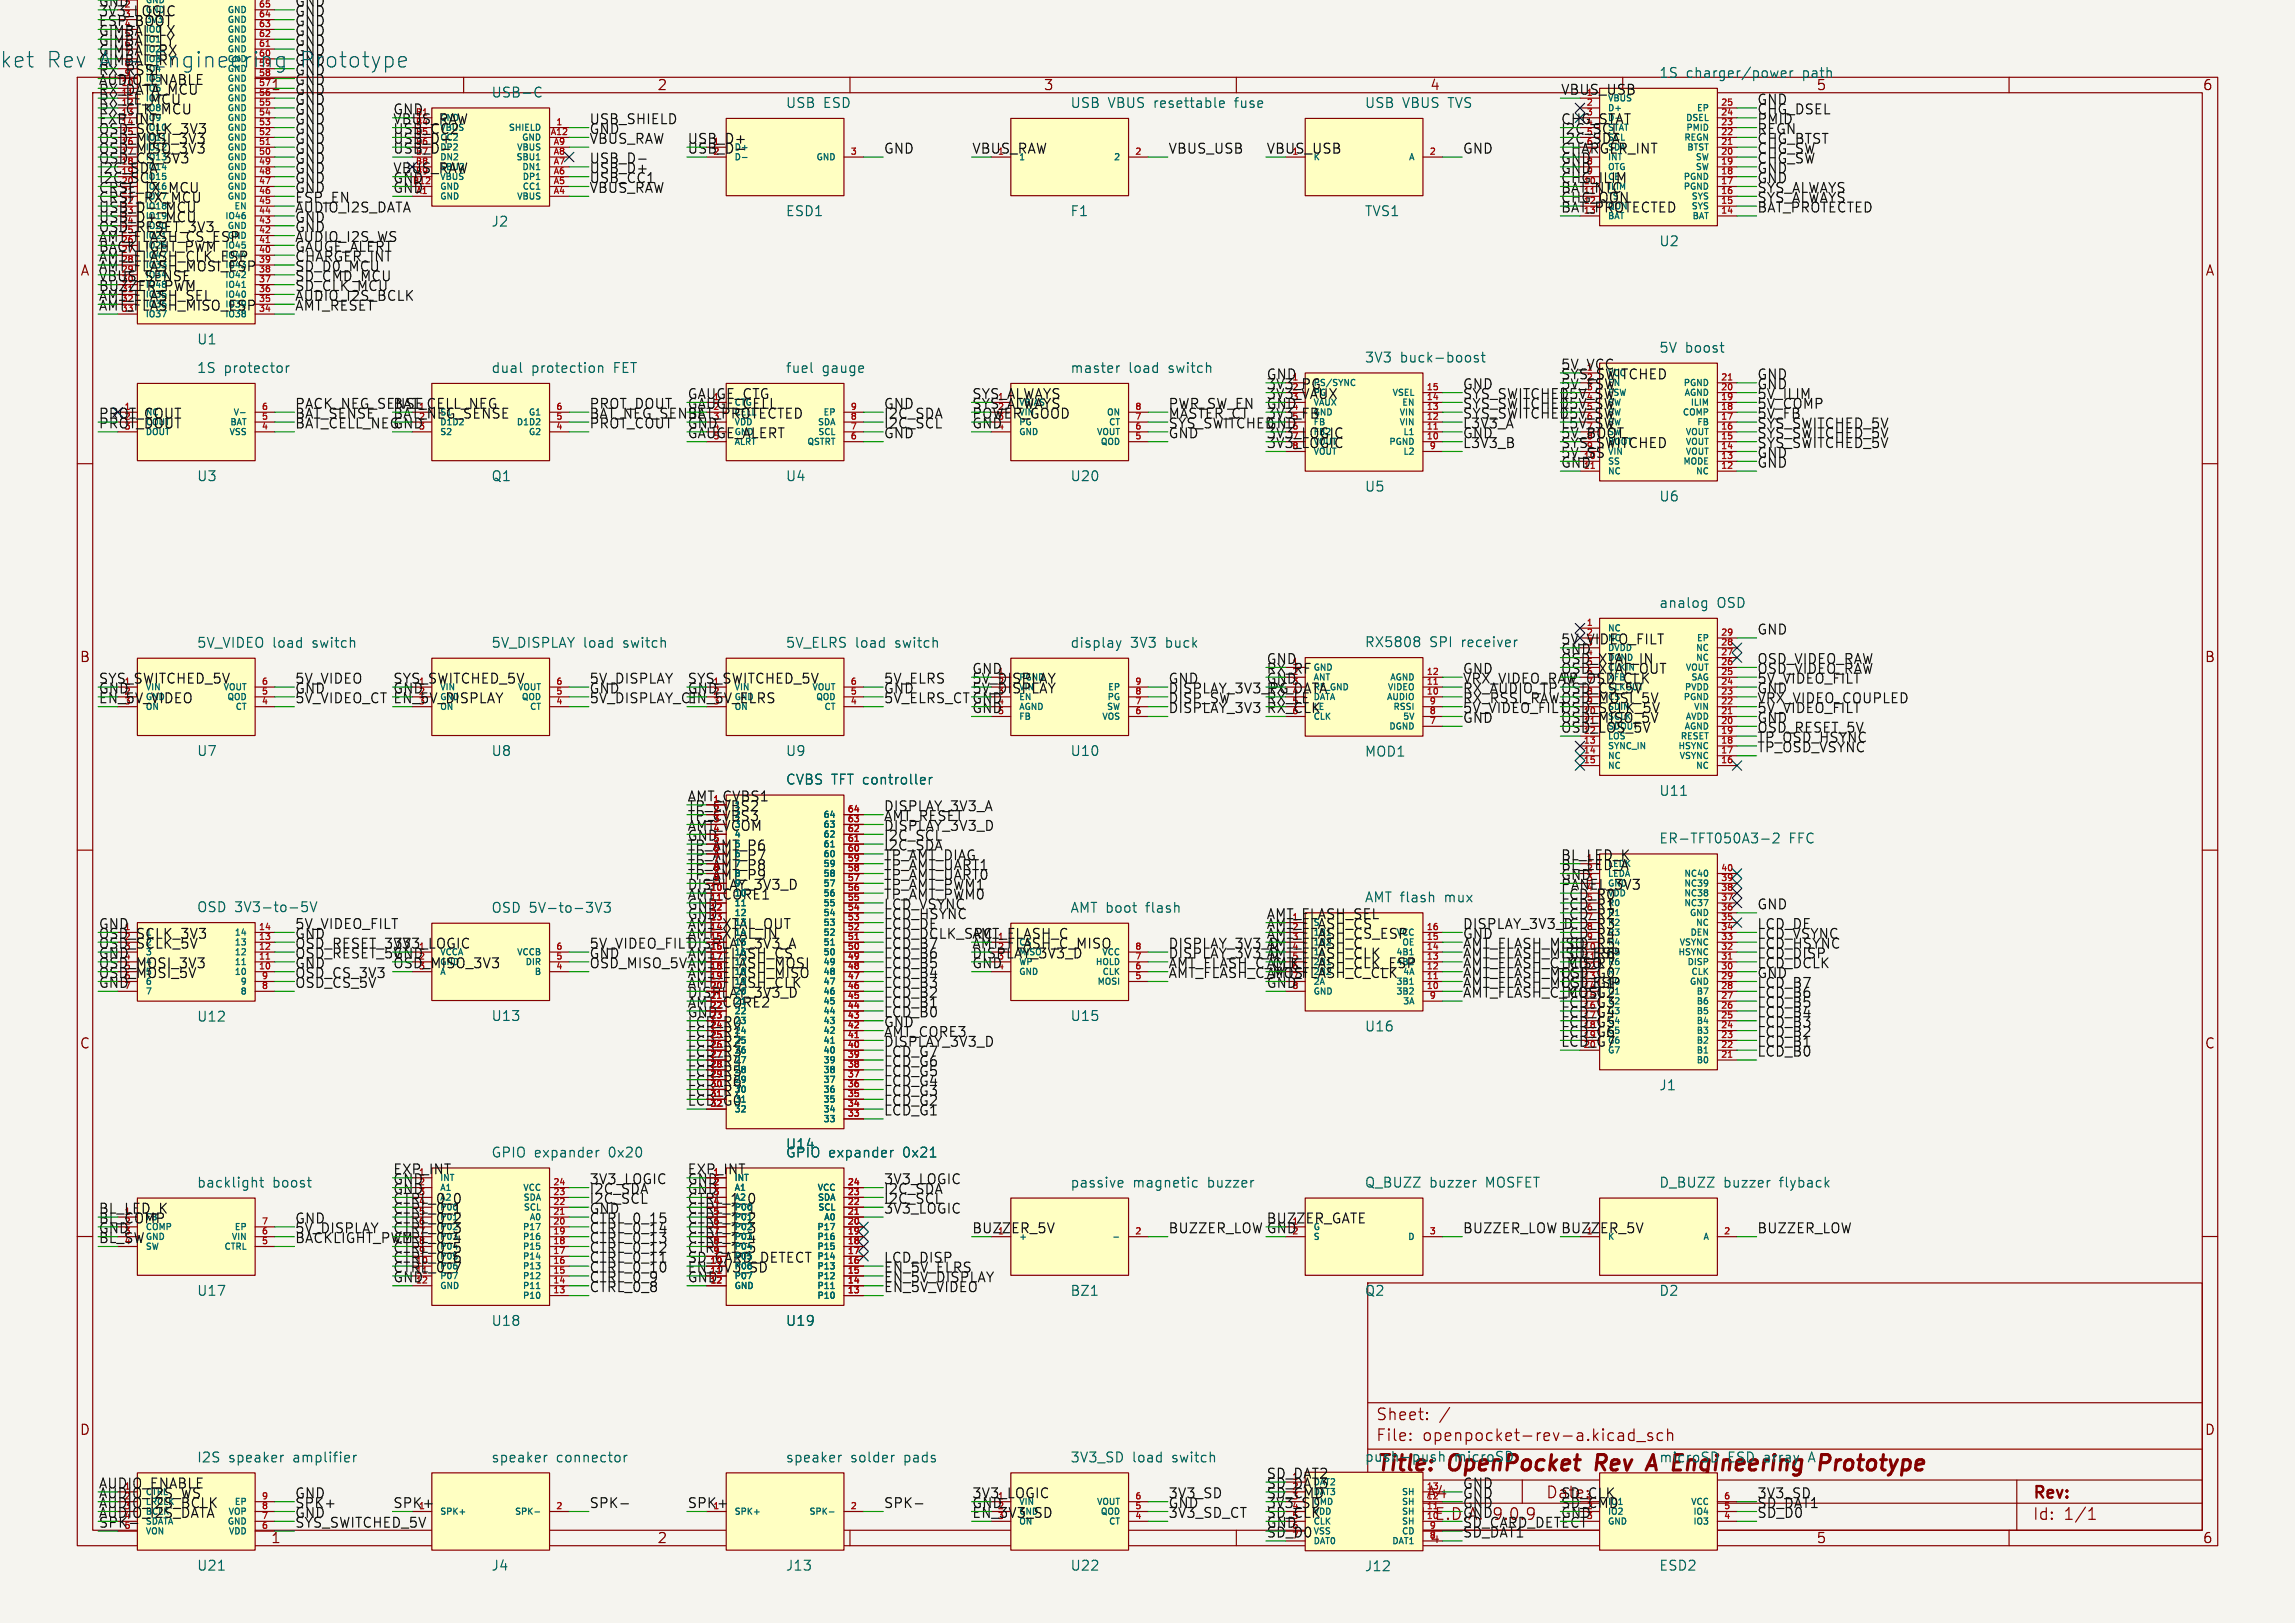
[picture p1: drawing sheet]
<svg xmlns="http://www.w3.org/2000/svg" width="297mm" height="210mm" viewBox="0 0 297 210" stroke-linecap="round" stroke-linejoin="round" font-family="sans-serif">
<defs><g id="words">
<g font-size="2.8" fill="#0000c2">
<text x="0" y="9">et</text>
<text x="39" y="9">Prototype</text>
</g>
<g font-size="2.8" fill="#006464">
<text x="178" y="190.9">Title:</text>
<text x="187.7" y="190.9">OpenPocket</text>
<text x="215" y="190.9">A</text>
<text x="219" y="190.9">Engineering</text>
</g>
<g font-size="2.8" fill="#840000">
<text x="207.4" y="190.9">Rev</text>
<text x="238.8" y="190.9">Prototype</text>
</g>
<g font-size="2.1" fill="#840000">
<text x="178" y="184">Sheet:</text>
<text x="178" y="186.7">File:</text>
<text x="184.1" y="186.7">openpocket-rev-a.kicad_sch</text>
<text x="178" y="196.9">KiCad</text>
<text x="178" y="194.1">Size:</text>
<text x="184.7" y="194.1">A4</text>
<text x="263" y="194.3">Rev:</text>
<text x="263" y="196.9">Id:</text>
<text x="267.1" y="196.9">1/1</text>
</g>
<g font-size="2.1" fill="#009600">
<text x="185.7" y="196.9">E.D.A.</text>
<text x="200" y="194.1">Date:</text>
</g>
<text font-size="2.1" fill="#0f0f0f" x="193.3" y="196.9">9.0.9</text>
<g font-size="1.8" fill="#009600">
<text x="12.7" y="4.7">GIMBAL_LX</text>
<text x="12.7" y="3.5">ESP_BOOT</text>
<text x="12.7" y=".9">GND</text>
<text x="12.7" y="16.2">EXP_INT</text>
<text x="12.7" y="13.6">RX_LE_MCU</text>
<text x="12.7" y="12.4">RX_DATA_MCU</text>
<text x="50.8" y="14.9">GND</text>
<text x="50.8" y="17.4">USB_CC2</text>
<text x="201.9" y="17.4">I2C_SCL</text>
<text x="201.9" y="12.4">VBUS_USB</text>
<text x="12.7" y="23.8">I2C_SCL</text>
<text x="12.7" y="22.5">I2C_SDA</text>
<text x="12.7" y="21.2">OSD_CS_3V3</text>
<text x="12.7" y="20">OSD_MISO_3V3</text>
<text x="12.7" y="18.7">OSD_MOSI_3V3</text>
<text x="50.8" y="18.7">USB_D+</text>
<text x="50.8" y="20">USB_D-</text>
<text x="50.8" y="23.8">GND</text>
<text x="88.9" y="20">USB_D-</text>
<text x="125.7" y="20">VBUS_RAW</text>
<text x="163.8" y="20">VBUS_USB</text>
<text x="201.9" y="21.2">GND</text>
<text x="201.9" y="23.8">CHG_ILIM</text>
<text x="201.9" y="18.7">I2C_SDA</text>
<text x="12.7" y="28.9">USB_D+_MCU</text>
<text x="12.7" y="25.1">CRSF_TX_MCU</text>
<text x="12.7" y="27.6">USB_D-_MCU</text>
<text x="50.8" y="25.1">GND</text>
<text x="201.9" y="27.6">BAT_PROTECTED</text>
<text x="201.9" y="26.3">CHG_QON</text>
<text x="201.9" y="25.1">BAT_NTC</text>
<text x="12.7" y="33.9">AMT_FLASH_CLK_ESP</text>
<text x="12.7" y="32.7">BACKLIGHT_PWM</text>
<text x="12.7" y="30.1">OSD_RESET_3V3</text>
<text x="12.7" y="37.8">BUZZER_PWM</text>
<text x="12.7" y="39">AMT_FLASH_SEL</text>
<text x="12.7" y="40.3">AMT_FLASH_MISO_ESP</text>
<text x="12.7" y="36.5">VBUS_SENSE</text>
<text x="201.9" y="47.9">5V_VCC</text>
<text x="50.8" y="53">BAT_CELL_NEG</text>
<text x="88.9" y="53">GAUGE_CELL</text>
<text x="88.9" y="51.7">GAUGE_CTG</text>
<text x="125.7" y="53">SYS_ALWAYS</text>
<text x="163.8" y="49.2">GND</text>
<text x="163.8" y="50.5">3V3_PG</text>
<text x="163.8" y="53">GND</text>
<text x="201.9" y="50.5">5V_FSW</text>
<text x="201.9" y="51.7">L5V_SW</text>
<text x="12.7" y="55.5">PROT_DOUT</text>
<text x="50.8" y="55.5">GND</text>
<text x="88.9" y="56.8">GAUGE_ALERT</text>
<text x="88.9" y="55.5">GND</text>
<text x="125.7" y="55.5">GND</text>
<text x="163.8" y="55.5">GND</text>
<text x="163.8" y="56.8">3V3_LOGIC</text>
<text x="163.8" y="58.1">3V3_LOGIC</text>
<text x="201.9" y="55.5">L5V_SW</text>
<text x="201.9" y="56.8">5V_BOOT</text>
<text x="201.9" y="59.3">5V_SS</text>
<text x="201.9" y="60.6">GND</text>
<text x="12.7" y="89.8">GND</text>
<text x="50.8" y="89.8">GND</text>
<text x="88.9" y="89.8">GND</text>
<text x="125.7" y="88.6">5V_DISPLAY</text>
<text x="125.7" y="87.3">GND</text>
<text x="125.7" y="89.8">5V_DISPLAY</text>
<text x="163.8" y="88.6">GND</text>
<text x="163.8" y="86">GND</text>
<text x="189.2" y="89.8">RX_AUDIO_TP OSD_CS_5V</text>
<text x="201.9" y="84.7">GND</text>
<text x="201.9" y="86">OSD_XTAL_IN</text>
<text x="201.9" y="88.6">TP_OSD_CLK</text>
<text x="12.7" y="91.1">EN_5V_VIDEO</text>
<text x="38.1" y="91.1">5V_VIDEO_CT EN_5V_DISPLAY</text>
<text x="88.9" y="91.1">EN_5V_ELRS</text>
<text x="125.7" y="92.4">GND</text>
<text x="151.1" y="92.4">DISPLAY_3V3 RX_CLK</text>
<text x="163.8" y="91.1">RX_LE</text>
<text x="189.2" y="91.1">RX_RSSI_RAWOSD_MOSI_5V</text>
<text x="201.9" y="94.9">OSD_LOS_5V</text>
<text x="201.9" y="93.6">OSD_MISO_5V</text>
<text x="88.9" y="108.9">GND</text>
<text x="201.9" y="112.7">BL_LED_A</text>
<text x="201.9" y="114">GND</text>
<text x="201.9" y="119">LCD_R2</text>
<text x="201.9" y="117.8">LCD_R1</text>
<text x="201.9" y="116.5">LCD_R0</text>
<text x="12.7" y="122.8">OSD_SCLK_5V</text>
<text x="12.7" y="120.3">GND</text>
<text x="12.7" y="124.1">GND</text>
<text x="50.8" y="124.1">GND</text>
<text x="50.8" y="125.4">OSD_MISO_3V3</text>
<text x="125.7" y="125.4">GND</text>
<text x="125.7" y="121.6">AMT_FLASH_C</text>
<text x="125.7" y="124.1">DISPLAY_3V3_D</text>
<text x="151.1" y="125.4">AMT_FLASH_C_CLK</text>
<text x="163.8" y="120.3">AMT_FLASH_CS</text>
<text x="163.8" y="122.8">AMT_FLASH_C</text>
<text x="163.8" y="124.1">AMT_FLASH_CLK</text>
<text x="201.9" y="120.3">LCD_R3</text>
<text x="201.9" y="124.1">LCD_R6</text>
<text x="201.9" y="125.4">LCD_R7</text>
<text x="201.9" y="122.8">LCD_R5</text>
<text x="12.7" y="127.9">GND</text>
<text x="12.7" y="126.7">OSD_MOSI_5V</text>
<text x="88.9" y="131.7">GND</text>
<text x="163.8" y="127.9">GND</text>
<text x="201.9" y="127.9">LCD_G1</text>
<text x="201.9" y="129.2">LCD_G2</text>
<text x="201.9" y="130.5">LCD_G3</text>
<text x="201.9" y="134.3">LCD_G6</text>
<text x="201.9" y="135.5">LCD_G7</text>
<text x="201.9" y="133">LCD_G5</text>
<text x="50.8" y="154.6">GND</text>
<text x="50.8" y="152.1">EXP_INT</text>
<text x="88.9" y="153.3">GND</text>
<text x="12.7" y="159.7">GND</text>
<text x="12.7" y="160.9">BL_SW</text>
<text x="12.7" y="158.4">BL_COMP</text>
<text x="50.8" y="159.7">CTRL_0_3</text>
<text x="50.8" y="158.4">CTRL_0_2</text>
<text x="50.8" y="157.1">CTRL_0_1</text>
<text x="125.7" y="159.7">BUZZER_5V</text>
<text x="151.1" y="159.7">BUZZER_LOW GND</text>
<text x="163.8" y="158.4">BUZZER_GATE</text>
<text x="189.2" y="159.7">BUZZER_LOW BUZZER_5V</text>
<text x="50.8" y="166">GND</text>
<text x="50.8" y="163.5">CTRL_0_6</text>
<text x="50.8" y="162.2">CTRL_0_5</text>
<text x="163.8" y="191.4">SD_DAT2</text>
<text x="12.7" y="194">AUDIO_I2S_WS</text>
<text x="12.7" y="195.2">AUDIO_I2S_BCLK</text>
<text x="12.7" y="197.8">SPK-</text>
<text x="50.8" y="195.2">SPK+</text>
<text x="88.9" y="195.2">SPK+</text>
<text x="125.7" y="195.2">GND</text>
<text x="125.7" y="196.5">EN_3V3_SD</text>
<text x="163.8" y="194">SD_CMD</text>
<text x="163.8" y="195.2">3V3_SD</text>
<text x="163.8" y="197.8">GND</text>
<text x="201.9" y="196.5">GND</text>
<text x="163.8" y="199">SD_D0</text>
</g>
<g font-size="1.8" fill="#0f0f0f">
<text x="12.7" y="2.2">3V3_LOGIC</text>
<text x="38.1" y="2.2">GND</text>
<text x="38.1" y="4.7">GND</text>
<text x="38.1" y="11.1">GND</text>
<text x="38.1" y="6">GND</text>
<text x="12.7" y="14.9">RX_CLK_MCU</text>
<text x="12.7" y="17.4">OSD_SCLK_3V3</text>
<text x="38.1" y="14.9">GND</text>
<text x="38.1" y="17.4">GND</text>
<text x="50.8" y="16.2">VBUS_RAW</text>
<text x="76.2" y="17.4">GND</text>
<text x="76.2" y="16.2">USB_SHIELD</text>
<text x="227.3" y="14.9">CHG_DSEL</text>
<text x="227.3" y="16.2">PMID</text>
<text x="227.3" y="13.6">GND</text>
<text x="227.3" y="17.4">REGN</text>
<text x="38.1" y="22.5">GND</text>
<text x="38.1" y="20">GND</text>
<text x="38.1" y="23.8">GND</text>
<text x="38.1" y="18.7">GND</text>
<text x="76.2" y="23.8">USB_CC1</text>
<text x="76.2" y="21.2">USB_D-</text>
<text x="76.2" y="22.5">USB_D+</text>
<text x="76.2" y="18.7">VBUS_RAW</text>
<text x="88.9" y="18.7">USB_D+</text>
<text x="114.3" y="20">GND</text>
<text x="151.1" y="20">VBUS_USB</text>
<text x="189.2" y="20">GND</text>
<text x="201.9" y="20">CHARGER_INT</text>
<text x="227.3" y="21.2">CHG_SW</text>
<text x="227.3" y="22.5">GND</text>
<text x="227.3" y="18.7">CHG_BTST</text>
<text x="227.3" y="20">CHG_SW</text>
<text x="12.7" y="26.3">CRSF_RX_MCU</text>
<text x="38.1" y="27.6">AUDIO_I2S_DATA</text>
<text x="38.1" y="26.3">ESP_EN</text>
<text x="76.2" y="25.1">VBUS_RAW</text>
<text x="227.3" y="26.3">SYS_ALWAYS</text>
<text x="227.3" y="25.1">SYS_ALWAYS</text>
<text x="227.3" y="27.6">BAT_PROTECTED</text>
<text x="12.7" y="35.2">AMT_FLASH_MOSI_ESP</text>
<text x="12.7" y="31.4">AMT_FLASH_CS_ESP</text>
<text x="38.1" y="30.1">GND</text>
<text x="38.1" y="31.4">AUDIO_I2S_WS</text>
<text x="38.1" y="32.7">GAUGE_ALERT</text>
<text x="38.1" y="33.9">CHARGER_INT</text>
<text x="38.1" y="35.2">SD_D0_MCU</text>
<text x="38.1" y="40.3">AMT_RESET</text>
<text x="38.1" y="36.5">SD_CMD_MCU</text>
<text x="38.1" y="37.8">SD_CLK_MCU</text>
<text x="38.1" y="39">AUDIO_I2S_BCLK</text>
<text x="38.1" y="53">PACK_NEG_SENSE</text>
<text x="76.2" y="53">PROT_DOUT</text>
<text x="114.3" y="53">GND</text>
<text x="151.1" y="53">PWR_SW_EN</text>
<text x="163.8" y="51.7">3V3_VAUX</text>
<text x="189.2" y="50.5">GND</text>
<text x="189.2" y="51.7">SYS_SWITCHED</text>
<text x="201.9" y="49.2">SYS_SWITCHED</text>
<text x="227.3" y="49.2">GND</text>
<text x="227.3" y="50.5">GND</text>
<text x="227.3" y="51.7">5V_ILIM</text>
<text x="227.3" y="53">5V_COMP</text>
<text x="38.1" y="54.3">BAT_SENSE</text>
<text x="38.1" y="55.5">BAT_CELL_NEG</text>
<text x="50.8" y="54.3">BAT_NEG_SENSE</text>
<text x="76.2" y="55.5">PROT_COUT</text>
<text x="76.2" y="54.3">BAT_NEG_SENSE</text>
<text x="88.9" y="54.3">BAT_PROTECTED</text>
<text x="114.3" y="56.8">GND</text>
<text x="114.3" y="54.3">I2C_SDA</text>
<text x="114.3" y="55.5">I2C_SCL</text>
<text x="125.7" y="54.3">POWER_GOOD</text>
<text x="151.1" y="56.8">GND</text>
<text x="151.1" y="55.5">SYS_SWITCHED</text>
<text x="151.1" y="54.3">MASTER_CT</text>
<text x="163.8" y="54.3">3V3_FB</text>
<text x="189.2" y="58.1">L3V3_B</text>
<text x="189.2" y="56.8">GND</text>
<text x="189.2" y="55.5">L3V3_A</text>
<text x="189.2" y="54.3">SYS_SWITCHED</text>
<text x="201.9" y="58.1">SYS_SWITCHED</text>
<text x="227.3" y="54.3">5V_FB</text>
<text x="227.3" y="55.5">SYS_SWITCHED_5V</text>
<text x="227.3" y="59.3">GND</text>
<text x="227.3" y="60.6">GND</text>
<text x="227.3" y="82.2">GND</text>
<text x="12.7" y="88.6">SYS_SWITCHED_5V</text>
<text x="38.1" y="88.6">5V_VIDEO</text>
<text x="38.1" y="89.8">GND</text>
<text x="50.8" y="88.6">SYS_SWITCHED_5V</text>
<text x="76.2" y="88.6">5V_DISPLAY</text>
<text x="76.2" y="89.8">GND</text>
<text x="88.9" y="88.6">SYS_SWITCHED_5V</text>
<text x="114.3" y="88.6">5V_ELRS</text>
<text x="114.3" y="89.8">GND</text>
<text x="151.1" y="88.6">GND</text>
<text x="151.1" y="89.8">DISPLAY_3V3_PG</text>
<text x="163.8" y="89.8">RX_DATA</text>
<text x="163.8" y="87.3">RX_RF</text>
<text x="189.2" y="87.3">GND</text>
<text x="189.2" y="88.6">VRX_VIDEO_RAW</text>
<text x="201.9" y="87.3">OSD_XTAL_OUT</text>
<text x="227.3" y="89.8">GND</text>
<text x="227.3" y="86">OSD_VIDEO_RAW</text>
<text x="227.3" y="88.6">5V_VIDEO_FILT</text>
<text x="76.2" y="91.1">5V_DISPLAY_CT</text>
<text x="114.3" y="91.1">5V_ELRS_CT</text>
<text x="151.1" y="91.1">DISP_SW</text>
<text x="189.2" y="93.6">GND</text>
<text x="189.2" y="92.4">5V_VIDEO_FILTOSD_SCLK_5V</text>
<text x="227.3" y="94.9">OSD_RESET_5V</text>
<text x="227.3" y="91.1">VRX_VIDEO_COUPLED</text>
<text x="227.3" y="92.4">5V_VIDEO_FILT</text>
<text x="227.3" y="93.6">GND</text>
<text x="227.3" y="96.2">TP_OSD_HSYNC</text>
<text x="227.3" y="97.4">TP_OSD_VSYNC</text>
<text x="88.9" y="103.8">AMT_CVBS1</text>
<text x="114.3" y="107.6">DISPLAY_3V3_D</text>
<text x="114.3" y="106.3">AMT_RESET</text>
<text x="114.3" y="105.1">DISPLAY_3V3_A</text>
<text x="88.9" y="111.4">TP_AMT_P7</text>
<text x="114.3" y="112.7">TP_AMT_UART1</text>
<text x="114.3" y="114">TP_AMT_UART0</text>
<text x="114.3" y="111.4">TP_AMT_DIAG</text>
<text x="114.3" y="110.1">I2C_SDA</text>
<text x="114.3" y="108.9">I2C_SCL</text>
<text x="201.9" y="111.4">BL_LED_K</text>
<text x="88.9" y="115.2">DISPLAY_3V3_D</text>
<text x="114.3" y="119">LCD_HSYNC</text>
<text x="114.3" y="117.8">LCD_VSYNC</text>
<text x="114.3" y="116.5">TP_AMT_PWM0</text>
<text x="114.3" y="115.2">TP_AMT_PWM1</text>
<text x="163.8" y="119">AMT_FLASH_SEL</text>
<text x="176.5" y="117">AMT flash</text>
<text x="201.9" y="115.2">PANEL_3V3</text>
<text x="227.3" y="117.8">GND</text>
<text x="12.7" y="121.6">OSD_SCLK_3V3</text>
<text x="12.7" y="125.4">OSD_MOSI_3V3</text>
<text x="38.1" y="122.8">OSD_RESET_3V3</text>
<text x="38.1" y="125.4">GND</text>
<text x="38.1" y="124.1">OSD_RESET_5V</text>
<text x="38.1" y="120.3">5V_VIDEO_FILT</text>
<text x="38.1" y="121.6">GND</text>
<text x="50.8" y="122.8">3V3_LOGIC</text>
<text x="76.2" y="125.4">OSD_MISO_5VAMT_FLASH_MOSI</text>
<text x="76.2" y="124.1">GND</text>
<text x="76.2" y="122.8">5V_VIDEO_FILTDISPLAY_3V3_A</text>
<text x="114.3" y="124.1">LCD_B6</text>
<text x="114.3" y="122.8">LCD_B7</text>
<text x="114.3" y="121.6">LCD_DCLK_SRC</text>
<text x="114.3" y="125.4">LCD_B5</text>
<text x="114.3" y="120.3">LCD_DE</text>
<text x="125.7" y="122.8">AMT_FLASH_C_MISO</text>
<text x="151.1" y="122.8">DISPLAY_3V3_D</text>
<text x="151.1" y="124.1">DISPLAY_3V3_D</text>
<text x="163.8" y="121.6">AMT_FLASH_CS_ESP</text>
<text x="163.8" y="125.4">AMT_FLASH_CLK_ESP</text>
<text x="189.2" y="120.3">DISPLAY_3V3_D</text>
<text x="189.2" y="122.8">AMT_FLASH_MISO</text>
<text x="189.2" y="121.6">GND</text>
<text x="189.2" y="125.4">AMT_FLASH_C_MISO</text>
<text x="189.2" y="124.1">AMT_FLASH_MISO_ESP</text>
<text x="201.9" y="121.6">LCD_R4</text>
<text x="227.3" y="125.4">LCD_DCLK</text>
<text x="227.3" y="122.8">LCD_HSYNC</text>
<text x="227.3" y="121.6">LCD_VSYNC</text>
<text x="227.3" y="120.3">LCD_DE</text>
<text x="227.3" y="124.1">LCD_DISP</text>
<text x="38.1" y="126.7">OSD_CS_3V3</text>
<text x="38.1" y="127.9">OSD_CS_5V</text>
<text x="114.3" y="131.7">LCD_B0</text>
<text x="114.3" y="126.7">LCD_B4</text>
<text x="114.3" y="127.9">LCD_B3</text>
<text x="114.3" y="129.2">LCD_B2</text>
<text x="114.3" y="130.5">LCD_B1</text>
<text x="151.1" y="126.7">AMT_FLASH_C_MOSI</text>
<text x="163.8" y="126.7">AMT_FLASH_C_CLK</text>
<text x="189.2" y="126.7">AMT_FLASH_MOSI</text>
<text x="189.2" y="127.9">AMT_FLASH_MOSI_ESP</text>
<text x="189.2" y="129.2">AMT_FLASH_C_MOSI</text>
<text x="201.9" y="126.7">LCD_G0</text>
<text x="227.3" y="126.7">GND</text>
<text x="227.3" y="131.7">LCD_B4</text>
<text x="227.3" y="130.5">LCD_B5</text>
<text x="227.3" y="129.2">LCD_B6</text>
<text x="227.3" y="127.9">LCD_B7</text>
<text x="114.3" y="134.3">AMT_CORE3</text>
<text x="114.3" y="135.5">DISPLAY_3V3_D</text>
<text x="114.3" y="136.8">LCD_G7</text>
<text x="114.3" y="133">GND</text>
<text x="227.3" y="136.8">LCD_B0</text>
<text x="227.3" y="135.5">LCD_B1</text>
<text x="227.3" y="134.3">LCD_B2</text>
<text x="227.3" y="133">LCD_B3</text>
<text x="88.9" y="138.1">LCD_R4</text>
<text x="114.3" y="138.1">LCD_G6</text>
<text x="114.3" y="139.4">LCD_G5</text>
<text x="114.3" y="143.2">LCD_G2</text>
<text x="114.3" y="141.9">LCD_G3</text>
<text x="114.3" y="140.6">LCD_G4</text>
<text x="114.3" y="144.4">LCD_G1</text>
<text x="50.8" y="155.9">CTRL_0_0</text>
<text x="76.2" y="153.3">3V3_LOGIC</text>
<text x="76.2" y="154.6">I2C_SDA</text>
<text x="76.2" y="155.9">I2C_SCL</text>
<text x="114.3" y="153.3">3V3_LOGIC</text>
<text x="114.3" y="154.6">I2C_SDA</text>
<text x="114.3" y="155.9">I2C_SCL</text>
<text x="12.7" y="157.1">BL_LED_K</text>
<text x="38.1" y="159.7">5V_DISPLAY</text>
<text x="38.1" y="160.9">BACKLIGHT_PWM</text>
<text x="38.1" y="158.4">GND</text>
<text x="50.8" y="160.9">CTRL_0_4</text>
<text x="76.2" y="157.1">GND</text>
<text x="76.2" y="158.4">CTRL_0_15</text>
<text x="76.2" y="159.7">CTRL_0_14</text>
<text x="76.2" y="160.9">CTRL_0_13</text>
<text x="114.3" y="157.1">3V3_LOGIC</text>
<text x="227.3" y="159.7">BUZZER_LOW</text>
<text x="50.8" y="164.8">CTRL_0_7</text>
<text x="76.2" y="167.3">CTRL_0_8</text>
<text x="76.2" y="162.2">CTRL_0_12</text>
<text x="76.2" y="163.5">CTRL_0_11</text>
<text x="76.2" y="164.8">CTRL_0_10</text>
<text x="76.2" y="166">CTRL_0_9</text>
<text x="88.9" y="163.5">SD_CARD_DETECT</text>
<text x="114.3" y="164.8">EN_5V_ELRS</text>
<text x="114.3" y="166">EN_5V_DISPLAY</text>
<text x="114.3" y="167.3">EN_5V_VIDEO</text>
<text x="114.3" y="163.5">LCD_DISP</text>
<text x="12.7" y="196.5">AUDIO_I2S_DATA</text>
<text x="12.7" y="192.7">AUDIO_ENABLE</text>
<text x="38.1" y="194">GND</text>
<text x="38.1" y="195.2">SPK+</text>
<text x="38.1" y="197.8">SYS_SWITCHED_5V</text>
<text x="38.1" y="196.5">GND</text>
<text x="76.2" y="195.2">SPK-</text>
<text x="114.3" y="195.2">SPK-</text>
<text x="125.7" y="194">3V3_LOGIC</text>
<text x="151.1" y="194">3V3_SD</text>
<text x="151.1" y="195.2">GND</text>
<text x="151.1" y="196.5">3V3_SD_CT</text>
<text x="163.8" y="196.5">SD_CLK</text>
<text x="189.2" y="192.7">GND</text>
<text x="189.2" y="196.5">GND</text>
<text x="189.2" y="197.8">SD_CARD_DETECT</text>
<text x="201.9" y="194">SD_CLK</text>
<text x="201.9" y="195.2">SD_CMD</text>
<text x="227.3" y="194">3V3_SD</text>
<text x="227.3" y="196.5">SD_D0</text>
<text x="227.3" y="195.2">SD_DAT1</text>
<text x="189.2" y="199">SD_DAT1</text>
</g>
<g font-size="1.8" fill="#0000c2">
<text x="12.7" y="11.1">AUDIO_ENABLE</text>
<text x="12.7" y="9.8">RX_RSSI</text>
<text x="12.7" y="8.5">GIMBAL_RY</text>
<text x="12.7" y="7.3">GIMBAL_RX</text>
<text x="12.7" y="6">GIMBAL_LY</text>
<text x="38.1" y="9.8">GND</text>
<text x="38.1" y="7.3">GND</text>
</g>
<g font-size="1.8" fill="#a90000">
<text x="35" y="11.9">1</text>
<text x="88.9" y="117.8">GND</text>
<text x="88.9" y="141.9">LCD_R7</text>
<text x="88.9" y="166">GND</text>
</g>
<g font-size="1.8" fill="#840000">
<text x="85" y="11.9">2</text>
<text x="135" y="11.9">3</text>
<text x="185" y="11.9">4</text>
<text x="285" y="11.9">6</text>
<text x="10.3" y="35.9">A</text>
<text x="285.3" y="35.9">A</text>
<text x="10.3" y="85.9">B</text>
<text x="285.3" y="85.9">B</text>
<text x="88.9" y="105.1">TP_CVBS2</text>
<text x="88.9" y="106.3">TP_CVBS3</text>
<text x="88.9" y="107.6">AMT_VCOM</text>
<text x="88.9" y="112.7">TP_AMT_P8</text>
<text x="88.9" y="114">TP_AMT_P9</text>
<text x="88.9" y="110.1">TP_AMT_P6</text>
<text x="88.9" y="124.1">AMT_FLASH_CS</text>
<text x="88.9" y="120.3">AMT_XTAL_OUT</text>
<text x="88.9" y="121.6">AMT_XTAL_IN</text>
<text x="88.9" y="126.7">AMT_FLASH_MISO</text>
<text x="88.9" y="127.9">AMT_FLASH_CLK</text>
<text x="88.9" y="129.2">DISPLAY_3V3_D</text>
<text x="88.9" y="130.5">AMT_CORE2</text>
<text x="10.3" y="135.9">C</text>
<text x="88.9" y="135.5">LCD_R2</text>
<text x="88.9" y="133">LCD_R0</text>
<text x="88.9" y="134.3">LCD_R1</text>
<text x="88.9" y="136.8">LCD_R3</text>
<text x="285.3" y="135.9">C</text>
<text x="88.9" y="140.6">LCD_R6</text>
<text x="88.9" y="143.2">LCD_G0</text>
<text x="88.9" y="139.4">LCD_R5</text>
<text x="88.9" y="152.1">EXP_INT</text>
<text x="88.9" y="155.9">CTRL_1_0</text>
<text x="88.9" y="158.4">CTRL_1_2</text>
<text x="88.9" y="159.7">CTRL_1_3</text>
<text x="88.9" y="162.2">CTRL_1_5</text>
<text x="88.9" y="164.8">EN_3V3_SD</text>
<text x="10.3" y="185.9">D</text>
<text x="285.3" y="185.9">D</text>
<text x="35" y="199.9">1</text>
<text x="85" y="199.9">2</text>
<text x="185" y="199.9">4</text>
<text x="235" y="199.9">5</text>
<text x="285" y="199.9">6</text>
</g>
<g font-size="1.8" fill="#006464">
<text x="214.6" y="10.3">1S</text>
<text x="218.2" y="10.3">charger/power</text>
<text x="233.4" y="10.3">path</text>
<text x="235" y="11.9">5</text>
<text x="63.5" y="12.8">USB-C</text>
<text x="101.6" y="14.2">USB</text>
<text x="106.6" y="14.2">ESD</text>
<text x="138.4" y="14.2">USB</text>
<text x="143.4" y="14.2">VBUS</text>
<text x="149.5" y="14.2">resettable</text>
<text x="160.2" y="14.2">fuse</text>
<text x="176.5" y="14.2">USB</text>
<text x="181.5" y="14.2">VBUS</text>
<text x="187.6" y="14.2">TVS</text>
<text x="63.5" y="29.5">J2</text>
<text x="101.6" y="28.2">ESD1</text>
<text x="138.4" y="28.2">F1</text>
<text x="176.5" y="28.2">TVS1</text>
<text x="214.6" y="32.1">U2</text>
<text x="25.4" y="44.8">U1</text>
<text x="176.5" y="47.1">3V3</text>
<text x="181.2" y="47.1">buck-boost</text>
<text x="214.6" y="45.9">5V</text>
<text x="218.1" y="45.9">boost</text>
<text x="25.4" y="48.5">1S</text>
<text x="29" y="48.5">protector</text>
<text x="63.5" y="48.5">dual</text>
<text x="68.8" y="48.5">protection</text>
<text x="79.6" y="48.5">FET</text>
<text x="101.6" y="48.5">fuel</text>
<text x="106.4" y="48.5">gauge</text>
<text x="138.4" y="48.5">master</text>
<text x="146.1" y="48.5">load</text>
<text x="151.4" y="48.5">switch</text>
<text x="25.4" y="62.5">U3</text>
<text x="63.5" y="62.5">Q1</text>
<text x="101.6" y="62.5">U4</text>
<text x="138.4" y="62.5">U20</text>
<text x="176.5" y="63.8">U5</text>
<text x="214.6" y="65.1">U6</text>
<text x="176.5" y="84">RX5808</text>
<text x="185" y="84">SPI</text>
<text x="189.3" y="84">receiver</text>
<text x="214.6" y="78.9">analog</text>
<text x="222.2" y="78.9">OSD</text>
<text x="25.4" y="84">5V_VIDEO load</text>
<text x="40.6" y="84">switch</text>
<text x="63.5" y="84">5V_DISPLAY</text>
<text x="75.5" y="84">load</text>
<text x="80.8" y="84">switch</text>
<text x="101.6" y="84">5V_ELRS</text>
<text x="110.7" y="84">load</text>
<text x="116" y="84">switch</text>
<text x="138.4" y="84">display</text>
<text x="146.3" y="84">3V3</text>
<text x="151" y="84">buck</text>
<text x="25.4" y="98">U7</text>
<text x="63.5" y="98">U8</text>
<text x="101.6" y="101.7">CVBS TFT controller</text>
<text x="101.6" y="98">U9</text>
<text x="138.4" y="98">U10</text>
<text x="176.5" y="98.1">MOD1</text>
<text x="214.6" y="103.2">U11</text>
<text x="214.6" y="109.4">ER-TFT050A3-2</text>
<text x="231.5" y="109.4">FFC</text>
<text x="25.4" y="118.2">OSD 3V3-to-5V</text>
<text x="63.5" y="118.3">OSD 5V-to-3V3</text>
<text x="88.9" y="116.5">AMT_CORE1</text>
<text x="138.4" y="118.3">AMT boot</text>
<text x="148.5" y="118.3">flash</text>
<text x="187.1" y="117">mux</text>
<text x="25.4" y="132.4">U12</text>
<text x="63.5" y="132.3">U13</text>
<text x="138.4" y="132.3">U15</text>
<text x="176.5" y="133.7">U16</text>
<text x="214.6" y="141.3">J1</text>
<text x="63.5" y="150">GPIO expander</text>
<text x="78.9" y="150">0x20</text>
<text x="101.6" y="148.9">U14</text>
<text x="101.6" y="150">GPIO expander</text>
<text x="117" y="150">0x21</text>
<text x="25.4" y="153.9">backlight</text>
<text x="35.3" y="153.9">boost</text>
<text x="138.4" y="153.9">passive</text>
<text x="146.6" y="153.9">magnetic</text>
<text x="156.4" y="153.9">buzzer</text>
<text x="176.5" y="153.9">Q_BUZZ</text>
<text x="185" y="153.9">buzzer</text>
<text x="192.4" y="153.9">MOSFET</text>
<text x="214.6" y="153.9">D_BUZZ</text>
<text x="223.1" y="153.9">buzzer</text>
<text x="230.5" y="153.9">flyback</text>
<text x="88.9" y="157.1">CTRL_1_1</text>
<text x="25.4" y="167.9">U17</text>
<text x="138.4" y="167.9">BZ1</text>
<text x="176.5" y="167.9">Q2</text>
<text x="214.6" y="167.9">D2</text>
<text x="63.5" y="171.8">U18</text>
<text x="101.6" y="171.8">U19</text>
<text x="25.4" y="189.4">I2S</text>
<text x="29.6" y="189.4">speaker</text>
<text x="38.1" y="189.4">amplifier</text>
<text x="63.5" y="189.4">speaker</text>
<text x="72" y="189.4">connector</text>
<text x="101.6" y="189.4">speaker</text>
<text x="110.1" y="189.4">solder</text>
<text x="117.1" y="189.4">pads</text>
<text x="138.4" y="189.4">3V3_SD</text>
<text x="146.6" y="189.4">load</text>
<text x="151.8" y="189.4">switch</text>
<text x="176.5" y="189.4">push-push</text>
<text x="188.2" y="189.4">microSD</text>
<text x="214.6" y="189.4">microSD</text>
<text x="223.6" y="189.4">ESD array</text>
<text x="234.4" y="189.4">A</text>
<text x="25.4" y="203.4">U21</text>
<text x="63.5" y="203.4">J4</text>
<text x="101.6" y="203.4">J13</text>
<text x="138.4" y="203.4">U22</text>
<text x="176.5" y="203.5">J12</text>
<text x="214.6" y="203.4">ESD2</text>
</g>
<g font-size="1.8" fill="#000084">
<text x="201.9" y="16.2">CHG_STAT</text>
<text x="50.8" y="22.5">VBUS_RAW</text>
<text x="12.7" y="54.3">PROT_COUT</text>
<text x="201.9" y="83.5">5V_VIDEO_FILT</text>
</g>
<g font-size="1.1" fill="#0f0f0f">
<text x="16" y="-.3">1</text>
<text x="16" y="1">2</text>
<text x="16" y="2.3">3</text>
<text x="16" y="3.6">4</text>
<text x="16" y="4.8">5</text>
<text x="18.8" y=".6">GND</text>
<text x="18.8" y="1.9">GND</text>
<text x="18.8" y="3.2">3V3</text>
<text x="18.8" y="4.4">IO0</text>
<text x="18.8" y="5.7">IO1</text>
<text x="15.6" y="11.2">10</text>
<text x="16" y="6.1">6</text>
<text x="16" y="7.4">7</text>
<text x="16" y="8.6">8</text>
<text x="16" y="9.9">9</text>
<text x="18.8" y="7">IO2</text>
<text x="18.8" y="8.2">IO3</text>
<text x="18.8" y="9.5">IO4</text>
<text x="18.8" y="10.8">IO5</text>
<text x="15.6" y="12.4">11</text>
<text x="15.6" y="13.7">12</text>
<text x="15.6" y="15">13</text>
<text x="15.6" y="16.3">14</text>
<text x="15.6" y="17.5">15</text>
<text x="18.8" y="12.1">IO6</text>
<text x="18.8" y="13.3">IO7</text>
<text x="18.8" y="14.6">IO8</text>
<text x="18.8" y="15.9">IO9</text>
<text x="18.8" y="17.1">IO10</text>
<text x="53.7" y="15">B1</text>
<text x="53.7" y="16.3">B4</text>
<text x="53.7" y="17.5">B5</text>
<text x="56.9" y="15.9">GND</text>
<text x="56.9" y="17.1">VBUS</text>
<text x="205.2" y="12.4">1</text>
<text x="205.2" y="15">3</text>
<text x="205.2" y="16.3">4</text>
<text x="205.2" y="17.5">5</text>
<text x="208" y="13.3">VBUS</text>
<text x="208" y="15.9">D-</text>
<text x="208" y="17.1">STAT</text>
<text x="15.6" y="18.8">16</text>
<text x="15.6" y="20.1">17</text>
<text x="15.6" y="21.3">18</text>
<text x="15.6" y="22.6">19</text>
<text x="15.6" y="23.9">20</text>
<text x="18.8" y="18.4">IO11</text>
<text x="18.8" y="19.7">IO12</text>
<text x="18.8" y="20.9">IO13</text>
<text x="18.8" y="22.2">IO14</text>
<text x="18.8" y="23.5">IO15</text>
<text x="53.3" y="23.9">B12</text>
<text x="53.7" y="18.8">B6</text>
<text x="53.7" y="20.1">B7</text>
<text x="53.7" y="21.3">B8</text>
<text x="53.7" y="22.6">B9</text>
<text x="56.9" y="18.4">CC2</text>
<text x="56.9" y="19.7">DP2</text>
<text x="56.9" y="20.9">DN2</text>
<text x="56.9" y="22.2">SBU2</text>
<text x="92.2" y="18.8">1</text>
<text x="92.2" y="20.1">2</text>
<text x="95" y="19.7">D+</text>
<text x="129" y="20.1">1</text>
<text x="167.1" y="20.1">1</text>
<text x="169.9" y="20.9">K</text>
<text x="204.8" y="23.9">10</text>
<text x="205.2" y="18.8">6</text>
<text x="205.2" y="20.1">7</text>
<text x="205.2" y="21.3">8</text>
<text x="205.2" y="22.6">9</text>
<text x="208" y="18.4">SCL</text>
<text x="208" y="19.7">SDA</text>
<text x="208" y="20.9">INT</text>
<text x="208" y="23.5">CE</text>
<text x="15.6" y="25.1">21</text>
<text x="15.6" y="26.4">22</text>
<text x="15.6" y="27.7">23</text>
<text x="15.6" y="29">24</text>
<text x="18.8" y="24.8">IO16</text>
<text x="18.8" y="26">IO17</text>
<text x="18.8" y="27.3">IO18</text>
<text x="18.8" y="28.6">IO19</text>
<text x="18.8" y="29.8">IO20</text>
<text x="29.3" y="29.8">GND</text>
<text x="53.7" y="25.1">A1</text>
<text x="204.8" y="25.1">11</text>
<text x="204.8" y="26.4">12</text>
<text x="204.8" y="27.7">13</text>
<text x="208" y="24.8">ILIM</text>
<text x="208" y="26">TS</text>
<text x="208" y="27.3">QON</text>
<text x="208" y="28.6">BAT</text>
<text x="15.6" y="30.2">25</text>
<text x="15.6" y="31.5">26</text>
<text x="15.6" y="32.8">27</text>
<text x="15.6" y="34">28</text>
<text x="15.6" y="35.3">29</text>
<text x="18.8" y="31.1">IO21</text>
<text x="18.8" y="32.4">IO26</text>
<text x="18.8" y="33.6">IO47</text>
<text x="18.8" y="34.9">IO33</text>
<text x="29" y="32.4">IO45</text>
<text x="29" y="33.6">IO44</text>
<text x="29" y="34.9">IO43</text>
<text x="29.3" y="31.1">GND</text>
<text x="15.6" y="36.6">30</text>
<text x="15.6" y="37.8">31</text>
<text x="15.6" y="39.1">32</text>
<text x="18.8" y="36.2">IO34</text>
<text x="18.8" y="37.5">IO48</text>
<text x="18.8" y="38.7">IO35</text>
<text x="18.8" y="40">IO36</text>
<text x="29" y="36.2">IO42</text>
<text x="29" y="40">IO39</text>
<text x="16" y="53.1">1</text>
<text x="18.8" y="54">NC</text>
<text x="54.1" y="53.1">1</text>
<text x="56.9" y="54">S1</text>
<text x="92.2" y="51.8">1</text>
<text x="92.2" y="53.1">2</text>
<text x="95" y="52.7">CTG</text>
<text x="95" y="54">CELL</text>
<text x="129" y="51.8">1</text>
<text x="129" y="53.1">2</text>
<text x="131.8" y="52.7">VBIAS</text>
<text x="131.8" y="54">VIN</text>
<text x="167.1" y="49.3">1</text>
<text x="167.1" y="50.5">2</text>
<text x="167.1" y="51.8">3</text>
<text x="167.1" y="53.1">4</text>
<text x="169.9" y="50.2">PS/SYNC</text>
<text x="169.9" y="51.4">PG</text>
<text x="169.9" y="54">GND</text>
<text x="205.2" y="48">1</text>
<text x="205.2" y="49.3">2</text>
<text x="208" y="48.9">VCC</text>
<text x="208" y="50.2">EN</text>
<text x="208" y="51.4">FSW</text>
<text x="208" y="52.7">SW</text>
<text x="208" y="54">SW</text>
<text x="16" y="54.4">2</text>
<text x="16" y="55.6">3</text>
<text x="18.8" y="55.2">COUT</text>
<text x="18.8" y="56.5">DOUT</text>
<text x="54.1" y="54.4">2</text>
<text x="54.1" y="55.6">3</text>
<text x="56.9" y="55.2">D1D2</text>
<text x="92.2" y="54.4">3</text>
<text x="92.2" y="55.6">4</text>
<text x="92.2" y="56.9">5</text>
<text x="95" y="55.2">VDD</text>
<text x="95" y="56.5">GND</text>
<text x="95" y="57.8">ALRT</text>
<text x="129" y="54.4">3</text>
<text x="129" y="55.6">4</text>
<text x="131.8" y="55.2">PG</text>
<text x="167.1" y="54.4">5</text>
<text x="167.1" y="55.6">6</text>
<text x="167.1" y="56.9">7</text>
<text x="167.1" y="58.2">8</text>
<text x="169.9" y="55.2">FB</text>
<text x="169.9" y="56.5">FB2</text>
<text x="169.9" y="57.8">VOUT</text>
<text x="169.9" y="59">VOUT</text>
<text x="204.8" y="59.4">10</text>
<text x="205.2" y="55.6">7</text>
<text x="205.2" y="56.9">8</text>
<text x="205.2" y="58.2">9</text>
<text x="208" y="55.2">SW</text>
<text x="208" y="56.5">SW</text>
<text x="208" y="57.8">BOOT</text>
<text x="204.8" y="60.7">11</text>
<text x="205.2" y="83.6">3</text>
<text x="208" y="81.9">NC</text>
<text x="208" y="83.2">NC</text>
<text x="16" y="88.6">1</text>
<text x="16" y="89.9">2</text>
<text x="54.1" y="88.6">1</text>
<text x="54.1" y="89.9">2</text>
<text x="56.9" y="89.5">VIN</text>
<text x="92.2" y="88.6">1</text>
<text x="92.2" y="89.9">2</text>
<text x="95" y="89.5">VIN</text>
<text x="129" y="87.4">1</text>
<text x="129" y="88.6">2</text>
<text x="129" y="89.9">3</text>
<text x="131.8" y="88.3">PGND</text>
<text x="131.8" y="89.5">VIN</text>
<text x="167.1" y="86.1">1</text>
<text x="167.1" y="87.4">2</text>
<text x="167.1" y="88.6">3</text>
<text x="167.1" y="89.9">4</text>
<text x="169.9" y="88.3">ANT</text>
<text x="169.9" y="89.5">RF_GND</text>
<text x="205.2" y="84.8">4</text>
<text x="205.2" y="86.1">5</text>
<text x="205.2" y="87.4">6</text>
<text x="205.2" y="88.6">7</text>
<text x="205.2" y="89.9">8</text>
<text x="208" y="84.4">DVDD</text>
<text x="208" y="85.7">DGND</text>
<text x="208" y="87">CLKIN</text>
<text x="208" y="88.3">XFB</text>
<text x="208" y="89.5">CLKOUT</text>
<text x="16" y="91.2">3</text>
<text x="18.8" y="90.8">GND</text>
<text x="18.8" y="92.1">ON</text>
<text x="54.1" y="91.2">3</text>
<text x="56.9" y="90.8">GND</text>
<text x="56.9" y="92.1">ON</text>
<text x="92.2" y="91.2">3</text>
<text x="95" y="90.8">GND</text>
<text x="95" y="92.1">ON</text>
<text x="129" y="91.2">4</text>
<text x="129" y="92.5">5</text>
<text x="167.1" y="91.2">5</text>
<text x="167.1" y="92.5">6</text>
<text x="169.9" y="92.1">LE</text>
<text x="204.8" y="92.5">10</text>
<text x="204.8" y="93.7">11</text>
<text x="204.8" y="95">12</text>
<text x="205.2" y="91.2">9</text>
<text x="208" y="90.8">CS</text>
<text x="208" y="92.1">SDIN</text>
<text x="208" y="93.3">SCLK</text>
<text x="208" y="94.6">SDOUT</text>
<text x="208" y="95.9">LOS</text>
<text x="205.2" y="112.8">2</text>
<text x="208" y="112.4">LEDK</text>
<text x="208" y="113.7">LEDA</text>
<text x="205.2" y="114">3</text>
<text x="205.2" y="115.3">4</text>
<text x="205.2" y="116.6">5</text>
<text x="205.2" y="117.9">6</text>
<text x="205.2" y="119.1">7</text>
<text x="208" y="114.9">GND</text>
<text x="208" y="116.2">VDD</text>
<text x="208" y="117.5">R0</text>
<text x="208" y="118.7">R1</text>
<text x="16" y="120.4">1</text>
<text x="16" y="121.7">2</text>
<text x="16" y="122.9">3</text>
<text x="16" y="124.2">4</text>
<text x="16" y="125.5">5</text>
<text x="18.8" y="121.3">1</text>
<text x="18.8" y="122.5">2</text>
<text x="18.8" y="125.1">4</text>
<text x="54.1" y="122.9">1</text>
<text x="54.1" y="124.2">2</text>
<text x="54.1" y="125.5">3</text>
<text x="56.9" y="123.8">VCCA</text>
<text x="56.9" y="125.1">GND</text>
<text x="129" y="122.9">2</text>
<text x="129" y="124.2">3</text>
<text x="129" y="125.5">4</text>
<text x="131.8" y="122.5">CS</text>
<text x="131.8" y="123.8">MISO</text>
<text x="142.5" y="123.8">VCC</text>
<text x="167.1" y="125.5">6</text>
<text x="169.9" y="120">S</text>
<text x="169.9" y="121.3">1B1</text>
<text x="169.9" y="122.5">1B2</text>
<text x="169.9" y="123.8">1A</text>
<text x="169.9" y="125.1">2B1</text>
<text x="180.5" y="123.8">4B1</text>
<text x="180.5" y="125.1">4B2</text>
<text x="180.6" y="121.3">VCC</text>
<text x="204.8" y="122.9">10</text>
<text x="204.8" y="124.2">11</text>
<text x="204.8" y="125.5">12</text>
<text x="205.2" y="120.4">8</text>
<text x="205.2" y="121.7">9</text>
<text x="208" y="120">R2</text>
<text x="208" y="121.3">R3</text>
<text x="208" y="122.5">R4</text>
<text x="208" y="123.8">R5</text>
<text x="208" y="125.1">R6</text>
<text x="16" y="126.7">6</text>
<text x="16" y="128">7</text>
<text x="18.8" y="126.4">5</text>
<text x="167.1" y="126.7">7</text>
<text x="167.1" y="128">8</text>
<text x="169.9" y="126.4">2B2</text>
<text x="169.9" y="127.6">2A</text>
<text x="181.4" y="126.4">4A</text>
<text x="204.8" y="126.7">13</text>
<text x="204.8" y="128">14</text>
<text x="204.8" y="129.3">15</text>
<text x="204.8" y="130.6">16</text>
<text x="204.8" y="131.8">17</text>
<text x="208" y="126.4">R7</text>
<text x="208" y="127.6">G0</text>
<text x="208" y="128.9">G1</text>
<text x="208" y="130.2">G2</text>
<text x="208" y="131.4">G3</text>
<text x="204.8" y="133.1">18</text>
<text x="204.8" y="134.4">19</text>
<text x="204.8" y="135.6">20</text>
<text x="208" y="132.7">G4</text>
<text x="208" y="134">G5</text>
<text x="208" y="135.2">G6</text>
<text x="54.1" y="152.1">1</text>
<text x="54.1" y="153.4">2</text>
<text x="54.1" y="154.7">3</text>
<text x="54.1" y="156">4</text>
<text x="56.9" y="154.3">A1</text>
<text x="56.9" y="155.6">A2</text>
<text x="16" y="157.2">1</text>
<text x="16" y="158.5">2</text>
<text x="16" y="159.8">3</text>
<text x="16" y="161">4</text>
<text x="18.8" y="158.1">FB</text>
<text x="54.1" y="157.2">5</text>
<text x="54.1" y="158.5">6</text>
<text x="54.1" y="159.8">7</text>
<text x="54.1" y="161">8</text>
<text x="56.9" y="156.8">P00</text>
<text x="56.9" y="158.1">P01</text>
<text x="56.9" y="159.4">P02</text>
<text x="56.9" y="160.6">P03</text>
<text x="56.9" y="161.9">P04</text>
<text x="167.1" y="158.5">1</text>
<text x="167.1" y="159.8">2</text>
<text x="53.7" y="163.6">10</text>
<text x="53.7" y="164.8">11</text>
<text x="53.7" y="166.1">12</text>
<text x="54.1" y="162.3">9</text>
<text x="56.9" y="163.2">P05</text>
<text x="56.9" y="164.5">P06</text>
<text x="16" y="192.8">1</text>
<text x="16" y="194.1">2</text>
<text x="16" y="195.3">3</text>
<text x="16" y="196.6">4</text>
<text x="16" y="197.9">5</text>
<text x="18.8" y="193.7">CTRL</text>
<text x="18.8" y="194.9">LRCLK</text>
<text x="18.8" y="196.2">BCLK</text>
<text x="54.1" y="195.3">1</text>
<text x="92.2" y="195.3">1</text>
<text x="129" y="194.1">1</text>
<text x="129" y="195.3">2</text>
<text x="129" y="196.6">3</text>
<text x="131.8" y="194.9">VIN</text>
<text x="131.8" y="196.2">GND</text>
<text x="131.8" y="197.5">ON</text>
<text x="167.1" y="192.8">2</text>
<text x="167.1" y="194.1">3</text>
<text x="167.1" y="195.3">4</text>
<text x="167.1" y="196.6">5</text>
<text x="167.1" y="197.9">6</text>
<text x="169.9" y="192.4">DAT2</text>
<text x="169.9" y="193.7">DAT3</text>
<text x="169.9" y="194.9">CMD</text>
<text x="169.9" y="196.2">VDD</text>
<text x="205.2" y="194.1">1</text>
<text x="205.2" y="195.3">2</text>
<text x="205.2" y="196.6">3</text>
<text x="208" y="194.9">IO1</text>
<text x="167.1" y="199.1">7</text>
<text x="169.9" y="198.7">VSS</text>
</g>
<g font-size="1.1" fill="#006464">
<text x="29.3" y="1.9">GND</text>
<text x="29.3" y="3.2">GND</text>
<text x="29.3" y="4.4">GND</text>
<text x="29.3" y="5.7">GND</text>
<text x="29.3" y="10.8">GND</text>
<text x="29.3" y="12.1">GND</text>
<text x="29.3" y="13.3">GND</text>
<text x="29.3" y="14.6">GND</text>
<text x="29.3" y="15.9">GND</text>
<text x="29.3" y="17.1">GND</text>
<text x="65.7" y="17.1">SHIELD</text>
<text x="208" y="14.6">D+</text>
<text x="218" y="15.9">DSEL</text>
<text x="218.1" y="17.1">PMID</text>
<text x="219.4" y="14.6">EP</text>
<text x="29.3" y="18.4">GND</text>
<text x="29.3" y="19.7">GND</text>
<text x="29.3" y="20.9">GND</text>
<text x="29.3" y="22.2">GND</text>
<text x="29.3" y="23.5">GND</text>
<text x="56.9" y="23.5">VBUS</text>
<text x="66.7" y="20.9">SBU1</text>
<text x="66.7" y="19.7">VBUS</text>
<text x="67.4" y="18.4">GND</text>
<text x="67.4" y="22.2">DN1</text>
<text x="67.5" y="23.5">DP1</text>
<text x="95" y="20.9">D-</text>
<text x="105.5" y="20.9">GND</text>
<text x="131.8" y="20.9">1</text>
<text x="144" y="20.9">2</text>
<text x="182.2" y="20.9">A</text>
<text x="208" y="22.2">OTG</text>
<text x="217.7" y="23.5">PGND</text>
<text x="217.8" y="18.4">REGN</text>
<text x="218.2" y="19.7">BTST</text>
<text x="219.3" y="20.9">SW</text>
<text x="219.3" y="22.2">SW</text>
<text x="29" y="28.6">IO46</text>
<text x="29.3" y="24.8">GND</text>
<text x="29.3" y="26">GND</text>
<text x="30.2" y="27.3">EN</text>
<text x="56.9" y="24.8">GND</text>
<text x="56.9" y="26">GND</text>
<text x="66.7" y="26">VBUS</text>
<text x="67.5" y="24.8">CC1</text>
<text x="217.7" y="24.8">PGND</text>
<text x="218.7" y="26">SYS</text>
<text x="218.7" y="27.3">SYS</text>
<text x="218.9" y="28.6">BAT</text>
<text x="18.8" y="41.3">IO37</text>
<text x="29" y="37.5">IO41</text>
<text x="29" y="38.7">IO40</text>
<text x="29" y="41.3">IO38</text>
<text x="30" y="54">V-</text>
<text x="68.3" y="54">G1</text>
<text x="106.4" y="54">EP</text>
<text x="143.1" y="54">ON</text>
<text x="169.9" y="52.7">VAUX</text>
<text x="180" y="51.4">VSEL</text>
<text x="180.9" y="54">VIN</text>
<text x="181.3" y="52.7">EN</text>
<text x="217.6" y="54">COMP</text>
<text x="217.7" y="50.2">PGND</text>
<text x="217.8" y="51.4">AGND</text>
<text x="218.6" y="52.7">ILIM</text>
<text x="29.5" y="56.5">VSS</text>
<text x="29.6" y="55.2">BAT</text>
<text x="56.9" y="56.5">S2</text>
<text x="66.7" y="55.2">D1D2</text>
<text x="68.3" y="56.5">G2</text>
<text x="104.3" y="57.8">QSTRT</text>
<text x="105.7" y="55.2">SDA</text>
<text x="105.7" y="56.5">SCL</text>
<text x="131.8" y="56.5">GND</text>
<text x="141.8" y="56.5">VOUT</text>
<text x="142.3" y="57.8">QOD</text>
<text x="143.3" y="55.2">CT</text>
<text x="179.6" y="57.8">PGND</text>
<text x="180.9" y="55.2">VIN</text>
<text x="181.4" y="56.5">L1</text>
<text x="181.4" y="59">L2</text>
<text x="208" y="59">VIN</text>
<text x="218" y="56.5">VOUT</text>
<text x="218" y="57.8">VOUT</text>
<text x="218" y="59">VOUT</text>
<text x="219.5" y="55.2">FB</text>
<text x="208" y="60.3">SS</text>
<text x="208" y="61.6">NC</text>
<text x="217.7" y="60.3">MODE</text>
<text x="219.3" y="61.6">NC</text>
<text x="219.4" y="83.2">EP</text>
<text x="18.8" y="89.5">VIN</text>
<text x="28.8" y="89.5">VOUT</text>
<text x="66.9" y="89.5">VOUT</text>
<text x="105" y="89.5">VOUT</text>
<text x="143.2" y="89.5">EP</text>
<text x="169.9" y="87">GND</text>
<text x="179.4" y="89.5">VIDEO</text>
<text x="179.7" y="88.3">AGND</text>
<text x="217.9" y="89.5">PVDD</text>
<text x="218" y="87">VOUT</text>
<text x="218.7" y="88.3">SAG</text>
<text x="219.3" y="84.4">NC</text>
<text x="219.3" y="85.7">NC</text>
<text x="29.2" y="90.8">QOD</text>
<text x="30.3" y="92.1">CT</text>
<text x="67.3" y="90.8">QOD</text>
<text x="68.4" y="92.1">CT</text>
<text x="105.4" y="90.8">QOD</text>
<text x="106.5" y="92.1">CT</text>
<text x="131.8" y="90.8">EN</text>
<text x="131.8" y="92.1">AGND</text>
<text x="131.8" y="93.3">FB</text>
<text x="142.5" y="93.3">VOS</text>
<text x="143.1" y="92.1">SW</text>
<text x="143.2" y="90.8">PG</text>
<text x="169.9" y="90.8">DATA</text>
<text x="169.9" y="93.3">CLK</text>
<text x="179.3" y="90.8">AUDIO</text>
<text x="179.6" y="94.6">DGND</text>
<text x="180.1" y="92.1">RSSI</text>
<text x="181.4" y="93.3">5V</text>
<text x="217.3" y="95.9">RESET</text>
<text x="217.7" y="90.8">PGND</text>
<text x="217.8" y="94.6">AGND</text>
<text x="218" y="93.3">AVDD</text>
<text x="219" y="92.1">VIN</text>
<text x="208" y="97.1">SYNC_IN</text>
<text x="208" y="98.4">NC</text>
<text x="208" y="99.7">NC</text>
<text x="217" y="97.1">HSYNC</text>
<text x="217.2" y="98.4">VSYNC</text>
<text x="219.3" y="99.7">NC</text>
<text x="95" y="104.8">1</text>
<text x="95" y="106">2</text>
<text x="95" y="107.3">3</text>
<text x="106.4" y="106">64</text>
<text x="106.4" y="107.3">63</text>
<text x="95" y="108.6">4</text>
<text x="95" y="109.8">5</text>
<text x="95" y="111.1">6</text>
<text x="95" y="112.4">7</text>
<text x="95" y="113.7">8</text>
<text x="106.4" y="108.6">62</text>
<text x="106.4" y="109.8">61</text>
<text x="106.4" y="111.1">60</text>
<text x="106.4" y="112.4">59</text>
<text x="106.4" y="113.7">58</text>
<text x="217.8" y="113.7">NC40</text>
<text x="95" y="114.9">9</text>
<text x="95" y="116.2">10</text>
<text x="95" y="117.5">11</text>
<text x="95" y="118.7">12</text>
<text x="106.4" y="114.9">57</text>
<text x="106.4" y="116.2">56</text>
<text x="106.4" y="117.5">55</text>
<text x="106.4" y="118.7">54</text>
<text x="217.8" y="114.9">NC39</text>
<text x="217.8" y="116.2">NC38</text>
<text x="217.8" y="117.5">NC37</text>
<text x="218.5" y="118.7">GND</text>
<text x="18.8" y="123.8">3</text>
<text x="30.2" y="121.3">14</text>
<text x="30.2" y="122.5">13</text>
<text x="30.2" y="123.8">12</text>
<text x="30.2" y="125.1">11</text>
<text x="66.7" y="123.8">VCCB</text>
<text x="67.8" y="125.1">DIR</text>
<text x="95" y="120">13</text>
<text x="95" y="121.3">14</text>
<text x="95" y="122.5">15</text>
<text x="95" y="123.8">16</text>
<text x="95" y="125.1">17</text>
<text x="106.4" y="120">53</text>
<text x="106.4" y="121.3">52</text>
<text x="106.4" y="122.5">51</text>
<text x="106.4" y="123.8">50</text>
<text x="106.4" y="125.1">49</text>
<text x="131.8" y="125.1">WP</text>
<text x="141.6" y="125.1">HOLD</text>
<text x="181.3" y="122.5">OE</text>
<text x="217" y="123.8">HSYNC</text>
<text x="217.2" y="122.5">VSYNC</text>
<text x="218.2" y="125.1">DISP</text>
<text x="218.6" y="121.3">DEN</text>
<text x="219.3" y="120">NC</text>
<text x="18.8" y="127.6">6</text>
<text x="18.8" y="128.9">7</text>
<text x="30.2" y="126.4">10</text>
<text x="31" y="127.6">9</text>
<text x="31" y="128.9">8</text>
<text x="56.9" y="126.4">A</text>
<text x="69" y="126.4">B</text>
<text x="95" y="126.4">18</text>
<text x="95" y="127.6">19</text>
<text x="95" y="128.9">20</text>
<text x="95" y="130.2">21</text>
<text x="95" y="131.4">22</text>
<text x="106.4" y="126.4">48</text>
<text x="106.4" y="127.6">47</text>
<text x="106.4" y="128.9">46</text>
<text x="106.4" y="130.2">45</text>
<text x="106.4" y="131.4">44</text>
<text x="131.8" y="126.4">GND</text>
<text x="141.9" y="127.6">MOSI</text>
<text x="142.5" y="126.4">CLK</text>
<text x="169.9" y="128.9">GND</text>
<text x="180.5" y="127.6">3B1</text>
<text x="180.5" y="128.9">3B2</text>
<text x="181.4" y="130.2">3A</text>
<text x="218.5" y="127.6">GND</text>
<text x="218.7" y="126.4">CLK</text>
<text x="219.4" y="128.9">B7</text>
<text x="219.4" y="130.2">B6</text>
<text x="219.4" y="131.4">B5</text>
<text x="95" y="132.7">23</text>
<text x="95" y="134">24</text>
<text x="95" y="135.2">25</text>
<text x="95" y="136.5">26</text>
<text x="95" y="137.8">27</text>
<text x="106.4" y="132.7">43</text>
<text x="106.4" y="134">42</text>
<text x="106.4" y="135.2">41</text>
<text x="106.4" y="136.5">40</text>
<text x="106.4" y="137.8">39</text>
<text x="208" y="136.5">G7</text>
<text x="219.4" y="132.7">B4</text>
<text x="219.4" y="134">B3</text>
<text x="219.4" y="135.2">B2</text>
<text x="219.4" y="136.5">B1</text>
<text x="219.4" y="137.8">B0</text>
<text x="95" y="139.1">28</text>
<text x="95" y="140.3">29</text>
<text x="95" y="141.6">30</text>
<text x="95" y="142.9">31</text>
<text x="106.4" y="139.1">38</text>
<text x="106.4" y="140.3">37</text>
<text x="106.4" y="141.6">36</text>
<text x="106.4" y="142.9">35</text>
<text x="95" y="144.1">32</text>
<text x="106.4" y="144.1">34</text>
<text x="106.4" y="145.4">33</text>
<text x="56.9" y="153">INT</text>
<text x="67.5" y="154.3">VCC</text>
<text x="67.6" y="155.6">SDA</text>
<text x="95" y="153">INT</text>
<text x="95" y="154.3">A1</text>
<text x="95" y="155.6">A2</text>
<text x="105.6" y="154.3">VCC</text>
<text x="105.7" y="155.6">SDA</text>
<text x="18.8" y="159.4">COMP</text>
<text x="18.8" y="160.6">GND</text>
<text x="18.8" y="161.9">SW</text>
<text x="28.9" y="161.9">CTRL</text>
<text x="29.8" y="160.6">VIN</text>
<text x="30.2" y="159.4">EP</text>
<text x="67.5" y="159.4">P17</text>
<text x="67.5" y="160.6">P16</text>
<text x="67.5" y="161.9">P15</text>
<text x="67.6" y="156.8">SCL</text>
<text x="68.4" y="158.1">A0</text>
<text x="95" y="156.8">P00</text>
<text x="95" y="158.1">P01</text>
<text x="95" y="159.4">P02</text>
<text x="95" y="160.6">P03</text>
<text x="95" y="161.9">P04</text>
<text x="105.6" y="159.4">P17</text>
<text x="105.6" y="160.6">P16</text>
<text x="105.6" y="161.9">P15</text>
<text x="105.7" y="156.8">SCL</text>
<text x="106.5" y="158.1">A0</text>
<text x="131.8" y="160.6">+</text>
<text x="169.9" y="159.4">G</text>
<text x="169.9" y="160.6">S</text>
<text x="182.1" y="160.6">D</text>
<text x="208" y="160.6">K</text>
<text x="220.3" y="160.6">A</text>
<text x="56.9" y="165.7">P07</text>
<text x="56.9" y="167">GND</text>
<text x="67.5" y="163.2">P14</text>
<text x="67.5" y="164.5">P13</text>
<text x="67.5" y="165.7">P12</text>
<text x="67.5" y="167">P11</text>
<text x="95" y="163.2">P05</text>
<text x="95" y="164.5">P06</text>
<text x="95" y="165.7">P07</text>
<text x="95" y="167">GND</text>
<text x="105.6" y="163.2">P14</text>
<text x="105.6" y="164.5">P13</text>
<text x="105.6" y="165.7">P12</text>
<text x="105.6" y="167">P11</text>
<text x="67.5" y="168.3">P10</text>
<text x="105.6" y="168.3">P10</text>
<text x="18.8" y="197.5">SDATA</text>
<text x="29.3" y="197.5">GND</text>
<text x="29.4" y="196.2">VOP</text>
<text x="30.2" y="194.9">EP</text>
<text x="56.9" y="196.2">SPK+</text>
<text x="66.5" y="196.2">SPK-</text>
<text x="95" y="196.2">SPK+</text>
<text x="104.6" y="196.2">SPK-</text>
<text x="141.8" y="194.9">VOUT</text>
<text x="142.3" y="196.2">QOD</text>
<text x="143.3" y="197.5">CT</text>
<text x="169.9" y="197.5">CLK</text>
<text x="181.3" y="193.7">SH</text>
<text x="181.3" y="194.9">SH</text>
<text x="181.3" y="196.2">SH</text>
<text x="181.3" y="197.5">SH</text>
<text x="208" y="196.2">IO2</text>
<text x="208" y="197.5">GND</text>
<text x="218.7" y="194.9">VCC</text>
<text x="219" y="196.2">IO4</text>
<text x="219" y="197.5">IO3</text>
<text x="18.8" y="198.7">VON</text>
<text x="29.4" y="198.7">VDD</text>
<text x="169.9" y="200">DAT0</text>
<text x="180" y="200">DAT1</text>
<text x="181.3" y="198.7">CD</text>
</g>
<g font-size="1.1" fill="#a90000">
<text x="33.4" y="1">65</text>
<text x="33.4" y="2.3">64</text>
<text x="33.4" y="3.6">63</text>
<text x="33.4" y="4.8">62</text>
<text x="33.4" y="6.1">61</text>
<text x="33.4" y="9.9">58</text>
<text x="33.4" y="11.2">57</text>
<text x="33.4" y="12.4">56</text>
<text x="33.4" y="13.7">55</text>
<text x="33.4" y="15">54</text>
<text x="33.4" y="16.3">53</text>
<text x="33.4" y="17.5">52</text>
<text x="71.1" y="17.5">A12</text>
<text x="71.9" y="16.3">1</text>
<text x="205.2" y="13.7">2</text>
<text x="222.6" y="13.7">25</text>
<text x="222.6" y="15">24</text>
<text x="222.6" y="16.3">23</text>
<text x="222.6" y="17.5">22</text>
<text x="33.4" y="18.8">51</text>
<text x="33.4" y="20.1">50</text>
<text x="33.4" y="21.3">49</text>
<text x="33.4" y="22.6">48</text>
<text x="33.4" y="23.9">47</text>
<text x="71.5" y="18.8">A9</text>
<text x="71.5" y="20.1">A8</text>
<text x="71.5" y="21.3">A7</text>
<text x="71.5" y="22.6">A6</text>
<text x="71.5" y="23.9">A5</text>
<text x="110" y="20.1">3</text>
<text x="146.8" y="20.1">2</text>
<text x="184.9" y="20.1">2</text>
<text x="222.6" y="18.8">21</text>
<text x="222.6" y="20.1">20</text>
<text x="222.6" y="21.3">19</text>
<text x="222.6" y="22.6">18</text>
<text x="222.6" y="23.9">17</text>
<text x="33.4" y="25.1">46</text>
<text x="33.4" y="26.4">45</text>
<text x="33.4" y="27.7">44</text>
<text x="33.4" y="29">43</text>
<text x="71.5" y="25.1">A4</text>
<text x="222.6" y="25.1">16</text>
<text x="222.6" y="26.4">15</text>
<text x="222.6" y="27.7">14</text>
<text x="33.4" y="30.2">42</text>
<text x="33.4" y="31.5">41</text>
<text x="33.4" y="32.8">40</text>
<text x="33.4" y="34">39</text>
<text x="33.4" y="35.3">38</text>
<text x="15.6" y="40.4">33</text>
<text x="33.4" y="36.6">37</text>
<text x="33.4" y="37.8">36</text>
<text x="33.4" y="39.1">35</text>
<text x="33.4" y="40.4">34</text>
<text x="33.8" y="53.1">6</text>
<text x="71.9" y="53.1">6</text>
<text x="110" y="53.1">9</text>
<text x="146.8" y="53.1">8</text>
<text x="184.5" y="50.5">15</text>
<text x="184.5" y="51.8">14</text>
<text x="184.5" y="53.1">13</text>
<text x="205.2" y="50.5">3</text>
<text x="205.2" y="51.8">4</text>
<text x="205.2" y="53.1">5</text>
<text x="222.6" y="49.3">21</text>
<text x="222.6" y="50.5">20</text>
<text x="222.6" y="51.8">19</text>
<text x="222.6" y="53.1">18</text>
<text x="33.8" y="54.4">5</text>
<text x="33.8" y="55.6">4</text>
<text x="71.9" y="54.4">5</text>
<text x="71.9" y="55.6">4</text>
<text x="110" y="54.4">8</text>
<text x="110" y="55.6">7</text>
<text x="110" y="56.9">6</text>
<text x="146.8" y="54.4">7</text>
<text x="146.8" y="55.6">6</text>
<text x="146.8" y="56.9">5</text>
<text x="184.5" y="54.4">12</text>
<text x="184.5" y="55.6">11</text>
<text x="184.5" y="56.9">10</text>
<text x="184.9" y="58.2">9</text>
<text x="205.2" y="54.4">6</text>
<text x="222.6" y="54.4">17</text>
<text x="222.6" y="55.6">16</text>
<text x="222.6" y="56.9">15</text>
<text x="222.6" y="58.2">14</text>
<text x="222.6" y="59.4">13</text>
<text x="222.6" y="60.7">12</text>
<text x="205.2" y="81">1</text>
<text x="205.2" y="82.3">2</text>
<text x="222.6" y="82.3">29</text>
<text x="222.6" y="83.6">28</text>
<text x="33.8" y="88.6">6</text>
<text x="33.8" y="89.9">5</text>
<text x="71.9" y="88.6">6</text>
<text x="71.9" y="89.9">5</text>
<text x="110" y="88.6">6</text>
<text x="110" y="89.9">5</text>
<text x="146.8" y="88.6">9</text>
<text x="146.8" y="89.9">8</text>
<text x="184.5" y="87.4">12</text>
<text x="184.5" y="88.6">11</text>
<text x="184.5" y="89.9">10</text>
<text x="222.6" y="84.8">27</text>
<text x="222.6" y="86.1">26</text>
<text x="222.6" y="87.4">25</text>
<text x="222.6" y="88.6">24</text>
<text x="222.6" y="89.9">23</text>
<text x="33.8" y="91.2">4</text>
<text x="71.9" y="91.2">4</text>
<text x="110" y="91.2">4</text>
<text x="146.8" y="91.2">7</text>
<text x="146.8" y="92.5">6</text>
<text x="184.9" y="91.2">9</text>
<text x="184.9" y="92.5">8</text>
<text x="184.9" y="93.7">7</text>
<text x="222.6" y="91.2">22</text>
<text x="222.6" y="92.5">21</text>
<text x="222.6" y="93.7">20</text>
<text x="222.6" y="95">19</text>
<text x="204.8" y="96.3">13</text>
<text x="204.8" y="97.5">14</text>
<text x="204.8" y="98.8">15</text>
<text x="222.6" y="96.3">18</text>
<text x="222.6" y="97.5">17</text>
<text x="222.6" y="98.8">16</text>
<text x="92.2" y="103.9">1</text>
<text x="92.2" y="105.2">2</text>
<text x="92.2" y="106.4">3</text>
<text x="92.2" y="107.7">4</text>
<text x="109.6" y="105.2">64</text>
<text x="109.6" y="106.4">63</text>
<text x="109.6" y="107.7">62</text>
<text x="92.2" y="109">5</text>
<text x="92.2" y="110.2">6</text>
<text x="92.2" y="111.5">7</text>
<text x="92.2" y="112.8">8</text>
<text x="109.6" y="109">61</text>
<text x="109.6" y="110.2">60</text>
<text x="109.6" y="111.5">59</text>
<text x="109.6" y="112.8">58</text>
<text x="205.2" y="111.5">1</text>
<text x="222.6" y="112.8">40</text>
<text x="91.8" y="115.3">10</text>
<text x="91.8" y="116.6">11</text>
<text x="91.8" y="117.9">12</text>
<text x="91.8" y="119.1">13</text>
<text x="92.2" y="114">9</text>
<text x="109.6" y="114">57</text>
<text x="109.6" y="115.3">56</text>
<text x="109.6" y="116.6">55</text>
<text x="109.6" y="117.9">54</text>
<text x="109.6" y="119.1">53</text>
<text x="167.1" y="119.1">1</text>
<text x="222.6" y="114">39</text>
<text x="222.6" y="115.3">38</text>
<text x="222.6" y="116.6">37</text>
<text x="222.6" y="117.9">36</text>
<text x="222.6" y="119.1">35</text>
<text x="33.4" y="120.4">14</text>
<text x="33.4" y="121.7">13</text>
<text x="33.4" y="122.9">12</text>
<text x="33.4" y="124.2">11</text>
<text x="33.4" y="125.5">10</text>
<text x="71.9" y="122.9">6</text>
<text x="71.9" y="124.2">5</text>
<text x="71.9" y="125.5">4</text>
<text x="91.8" y="120.4">14</text>
<text x="91.8" y="121.7">15</text>
<text x="91.8" y="122.9">16</text>
<text x="91.8" y="124.2">17</text>
<text x="91.8" y="125.5">18</text>
<text x="109.6" y="120.4">52</text>
<text x="109.6" y="121.7">51</text>
<text x="109.6" y="122.9">50</text>
<text x="109.6" y="124.2">49</text>
<text x="109.6" y="125.5">48</text>
<text x="129" y="121.7">1</text>
<text x="146.8" y="122.9">8</text>
<text x="146.8" y="124.2">7</text>
<text x="146.8" y="125.5">6</text>
<text x="167.1" y="120.4">2</text>
<text x="167.1" y="121.7">3</text>
<text x="167.1" y="122.9">4</text>
<text x="167.1" y="124.2">5</text>
<text x="184.5" y="120.4">16</text>
<text x="184.5" y="121.7">15</text>
<text x="184.5" y="122.9">14</text>
<text x="184.5" y="124.2">13</text>
<text x="184.5" y="125.5">12</text>
<text x="222.6" y="120.4">34</text>
<text x="222.6" y="121.7">33</text>
<text x="222.6" y="122.9">32</text>
<text x="222.6" y="124.2">31</text>
<text x="222.6" y="125.5">30</text>
<text x="33.8" y="126.7">9</text>
<text x="33.8" y="128">8</text>
<text x="91.8" y="126.7">19</text>
<text x="91.8" y="128">20</text>
<text x="91.8" y="129.3">21</text>
<text x="91.8" y="130.6">22</text>
<text x="91.8" y="131.8">23</text>
<text x="109.6" y="126.7">47</text>
<text x="109.6" y="128">46</text>
<text x="109.6" y="129.3">45</text>
<text x="109.6" y="130.6">44</text>
<text x="109.6" y="131.8">43</text>
<text x="146.8" y="126.7">5</text>
<text x="184.5" y="126.7">11</text>
<text x="184.5" y="128">10</text>
<text x="184.9" y="129.3">9</text>
<text x="222.6" y="126.7">29</text>
<text x="222.6" y="128">28</text>
<text x="222.6" y="129.3">27</text>
<text x="222.6" y="130.6">26</text>
<text x="222.6" y="131.8">25</text>
<text x="91.8" y="133.1">24</text>
<text x="91.8" y="134.4">25</text>
<text x="91.8" y="135.6">26</text>
<text x="91.8" y="136.9">27</text>
<text x="109.6" y="133.1">42</text>
<text x="109.6" y="134.4">41</text>
<text x="109.6" y="135.6">40</text>
<text x="109.6" y="136.9">39</text>
<text x="222.6" y="133.1">24</text>
<text x="222.6" y="134.4">23</text>
<text x="222.6" y="135.6">22</text>
<text x="222.6" y="136.9">21</text>
<text x="91.8" y="138.2">28</text>
<text x="91.8" y="139.4">29</text>
<text x="91.8" y="140.7">30</text>
<text x="91.8" y="142">31</text>
<text x="91.8" y="143.3">32</text>
<text x="109.6" y="138.2">38</text>
<text x="109.6" y="139.4">37</text>
<text x="109.6" y="140.7">36</text>
<text x="109.6" y="142">35</text>
<text x="109.6" y="143.3">34</text>
<text x="109.6" y="144.5">33</text>
<text x="71.5" y="153.4">24</text>
<text x="71.5" y="154.7">23</text>
<text x="71.5" y="156">22</text>
<text x="92.2" y="152.1">1</text>
<text x="92.2" y="153.4">2</text>
<text x="92.2" y="154.7">3</text>
<text x="92.2" y="156">4</text>
<text x="109.6" y="153.4">24</text>
<text x="109.6" y="154.7">23</text>
<text x="109.6" y="156">22</text>
<text x="33.8" y="158.5">7</text>
<text x="33.8" y="159.8">6</text>
<text x="33.8" y="161">5</text>
<text x="71.5" y="157.2">21</text>
<text x="71.5" y="158.5">20</text>
<text x="71.5" y="159.8">19</text>
<text x="71.5" y="161">18</text>
<text x="92.2" y="157.2">5</text>
<text x="92.2" y="158.5">6</text>
<text x="92.2" y="159.8">7</text>
<text x="92.2" y="161">8</text>
<text x="109.6" y="157.2">21</text>
<text x="109.6" y="158.5">20</text>
<text x="109.6" y="159.8">19</text>
<text x="109.6" y="161">18</text>
<text x="129" y="159.8">1</text>
<text x="146.8" y="159.8">2</text>
<text x="184.9" y="159.8">3</text>
<text x="205.2" y="159.8">1</text>
<text x="223" y="159.8">2</text>
<text x="71.5" y="162.3">17</text>
<text x="71.5" y="163.6">16</text>
<text x="71.5" y="164.8">15</text>
<text x="71.5" y="166.1">14</text>
<text x="71.5" y="167.4">13</text>
<text x="91.8" y="163.6">10</text>
<text x="91.8" y="164.8">11</text>
<text x="91.8" y="166.1">12</text>
<text x="92.2" y="162.3">9</text>
<text x="109.6" y="162.3">17</text>
<text x="109.6" y="163.6">16</text>
<text x="109.6" y="164.8">15</text>
<text x="109.6" y="166.1">14</text>
<text x="109.6" y="167.4">13</text>
<text x="167.1" y="191.5">1</text>
<text x="33.8" y="194.1">9</text>
<text x="33.8" y="195.3">8</text>
<text x="33.8" y="196.6">7</text>
<text x="33.8" y="197.9">6</text>
<text x="71.9" y="195.3">2</text>
<text x="110" y="195.3">2</text>
<text x="146.8" y="194.1">6</text>
<text x="146.8" y="195.3">5</text>
<text x="146.8" y="196.6">4</text>
<text x="184.5" y="192.8">13</text>
<text x="184.5" y="194.1">12</text>
<text x="184.5" y="195.3">11</text>
<text x="184.5" y="196.6">10</text>
<text x="184.9" y="197.9">9</text>
<text x="223" y="194.1">6</text>
<text x="223" y="195.3">5</text>
<text x="223" y="196.6">4</text>
<text x="184.9" y="199.1">8</text>
</g>
<g font-size="1.1" fill="#0000c2">
<text x="29.3" y="7">GND</text>
<text x="29.3" y="8.2">GND</text>
<text x="29.3" y="9.5">GND</text>
<text x="33.4" y="7.4">60</text>
<text x="33.4" y="8.6">59</text>
</g>
</g></defs>
<path d="M0 0h297v210h-297z" fill="#f5f4ef" stroke="#f5f4ef" stroke-width=".13"/>
<g fill="none" stroke="#840000" stroke-width=".15">
<path d="M10 10h277v190h-277zM12 12h273v186h-273zM60 10v2M110 10v2M160 10v2M210 10v2M260 10v2M10 60h2M285 60h2M10 110h2M285 110h2M10 160h2"/>
<path d="M177 166h108v32h-108zM285 160h2M60 198v2M110 198v2M135.3 198.3h.8l-.4 .5a.35 .35 0 0 1 .4 .2v.4l-.1 .1-.5 .1-.2-.1M160 198v2M177 194.5h108M177 191.5h108M177 187.5h108M177 181.5h108M182.5 186.3h.1l-.1 .1M182.5 186.3v.1"/>
<path d="M182.5 185.5v.1M182.5 185.5h.1l-.1 .1M184.7 183.6v.1M184.7 183.6h-.1l.1 .1M184.7 182.8v.1M184.7 182.8h-.1l.1 .1M187.6 182.1l-1.3 2M197 191.5v3M210 198v2M210.7 186.1l.3 .3 .5-.1M211.5 184.9v1.5M211.5 185.5l-.5-.1-.3 .3"/>
<path d="M211.8 186.5h1.2M213.8 185.5l-.3-.1-.3 .2 .1 .2 .5 .2 .1 .1-.1 .2-.1 .1-.5-.1M215.2 185.5l-.5-.1-.2 .3v.4l.1 .2 .1 .1 .5-.1M215.8 185.5a.37 .37 0 0 1 .7 .1v.8M215.8 184.9v1.5M260 198v2M261 191.5v6.5M270.3 196.6h.9M270.3 195.5l.4-.4v1.5"/>
</g>
<path d="M206.8 188.2l-.3 2M213 190.2l.9-2 .4 2M213.3 189.6h.9M235.7 188.2h.8l.2 .1a.58 .58 0 0 1-.3 1h-.8M237.7 188.9l-.2 1.3M238 188.9l-.4 .4" fill="none" stroke="#840000" stroke-width=".4"/>
<path d="M94 102.9h15.2v43.2h-15.2z" fill="#ffffc2"/>
<g fill="none" stroke="#840000" stroke-width=".15">
<path d="M91.4 118.1h2.6M94 102.9h15.2v43.2h-15.2zM109.2 118.1h2.6M109.2 105.4h2.6M109.2 106.7h2.6M109.2 108h2.6M109.2 109.2h2.6M109.2 110.5h2.6M109.2 111.8h2.6M109.2 113h2.6M109.2 114.3h2.6M109.2 115.6h2.6"/>
<path d="M109.2 116.8h2.6M109.2 119.4h2.6M109.2 120.7h2.6M109.2 121.9h2.6M109.2 123.2h2.6M109.2 124.5h2.6M109.2 125.7h2.6M109.2 127h2.6M109.2 128.3h2.6M109.2 129.5h2.6M109.2 130.8h2.6M109.2 132.1h2.6"/>
<path d="M109.2 133.4h2.6M109.2 134.6h2.6M109.2 135.9h2.6M109.2 137.2h2.6M109.2 138.4h2.6M109.2 139.7h2.6M109.2 141h2.6M109.2 142.2h2.6M109.2 143.5h2.6M109.2 144.8h2.6"/>
</g>
<g fill="none" stroke="#006464" stroke-width=".15">
<path d="M107.5 113.9h.5l-.3 .8M107.5 105.5h.5M107.5 109.6h.5M107.5 118.2h.5M119.7 100.7v.2l-.6 .1M120.3 100.6v.8M120.6 100.6l-.2 .1-.1 .1M107.5 126.6h.5l-.3 .8M107.5 139.3h.5l-.3 .8M107.5 122.3h.5M107.5 130.9h.5M107.5 135h.5"/>
<path d="M96 142.6h.5M107.5 143.6h.5"/>
</g>
<path d="M110.6 108.9h.5M110.6 121.6h.5M110.6 134.3h.5" fill="none" stroke="#a90000" stroke-width=".15"/>
<path d="M17.8 -.1h15.2v42h-15.2z" fill="#ffffc2"/>
<g fill="none" stroke="#840000" stroke-width=".15">
<path d="M33 -.1v42h-15.2v-41.9M15.2 0h2.6M33 1.3h2.6M33 2.5h2.6M33 3.8h2.6M33 5.1h2.6M33 6.4h2.6M33 7.6h2.6M33 8.9h2.6M33 10.2h2.6M33 11.4h2.6M33 12.7h2.6"/>
<path d="M33 14h2.6M33 15.2h2.6M33 16.5h2.6M33 17.8h2.6M33 19.1h2.6M33 20.3h2.6M33 21.6h2.6M33 22.9h2.6M33 24.1h2.6M33 25.4h2.6M33 26.7h2.6M33 27.9h2.6"/>
<path d="M33 29.2h2.6M33 30.5h2.6M33 31.8h2.6M33 33h2.6M33 34.3h2.6M33 35.6h2.6M33 36.8h2.6M33 38.1h2.6M33 39.4h2.6M33 40.6h2.6"/>
</g>
<path d="M34.4 6h.5M34.4 18.7h.5M34.4 31.4h.5" fill="none" stroke="#a90000" stroke-width=".15"/>
<path d="M31.3 37.2h.5M31.7 27.9v.3M31.7 31.7v.3M31.7 37.8v.5" fill="none" stroke="#006464" stroke-width=".15"/>
<path d="M55.9 151.1h15.2v17.8h-15.2z" fill="#ffffc2"/>
<g fill="none" stroke="#840000" stroke-width=".15">
<path d="M53.3 153.7h2.6M55.9 151.1h15.2v17.8h-15.2zM71.1 153.7h2.6M71.1 154.9h2.6M71.1 156.2h2.6M71.1 157.5h2.6M71.1 158.8h2.6M53.3 166.4h2.6M71.1 166.4h2.6M71.1 160h2.6M71.1 161.3h2.6M71.1 162.6h2.6"/>
<path d="M71.1 163.8h2.6M71.1 165.1h2.6M71.1 167.6h2.6"/>
</g>
<path d="M72.5 157.1h.5" fill="none" stroke="#a90000" stroke-width=".15"/>
<path d="M69.8 159.9l.1 .1-.1 .3M69.9 158.3l-.3 .8M77.2 148.9v.8M77.5 148.9h-.2l-.1 .2M69.4 163.4h.5l-.3 .3M69.4 162.7h.5M69.4 166.7h.5M69.4 160.9h.4M69.8 161.2l.1 .1-.1 .3M69.8 167.3l.1 .2-.1 .4M69.8 163.8v.3M69.8 164.7v.3l-.4 .5h.5" fill="none" stroke="#006464" stroke-width=".15"/>
<path d="M207 155h15.2v10h-15.2z" fill="#ffffc2"/>
<path d="M207 155h15.2v10h-15.2zM222.2 160h2.6" fill="none" stroke="#840000" stroke-width=".15"/>
<path d="M229 152.8h.1M236.3 153.1l.4 .5M236.7 152.8l-.5 .4" fill="none" stroke="#006464" stroke-width=".15"/>
<path d="M17.8 155h15.2v10h-15.2z" fill="#ffffc2"/>
<path d="M17.8 155h15.2v10h-15.2zM33 158.8h2.6M33 160h2.6M33 161.3h2.6" fill="none" stroke="#840000" stroke-width=".15"/>
<path d="M32.8 152.8h.3l.1 .1v.7M33.6 152.8h.5M33.8 152.3v1.1l.1 .1 .2 .1M39.8 152.8h.5M40.1 153.6h.2" fill="none" stroke="#006464" stroke-width=".15"/>
<path d="M130.8 85.2h15.2v10h-15.2z" fill="#ffffc2"/>
<path d="M128.3 91.4h2.5M128.3 92.7h2.5M130.8 85.2h15.2v10h-15.2zM146 91.4h2.6M146 92.7h2.6M146 88.9h2.6M146 90.2h2.6" fill="none" stroke="#840000" stroke-width=".15"/>
<path d="M144.5 82.9l.3 .8M144.8 83.7l-.2 .4-.1 .1M145.1 82.9l-.3 .8" fill="none" stroke="#006464" stroke-width=".15"/>
<path d="M130.8 49.6h15.2v10h-15.2z" fill="#ffffc2"/>
<path d="M128.3 55.9h2.5M130.8 49.6h15.2v10h-15.2zM146 55.9h2.6M146 53.3h2.6M146 54.6h2.6M146 57.2h2.6" fill="none" stroke="#840000" stroke-width=".15"/>
<path d="M144.5 47.3v.9M144.9 47.3l-.3 .1-.1 .2" fill="none" stroke="#006464" stroke-width=".15"/>
<path d="M94 151.1h15.2v17.8h-15.2z" fill="#ffffc2"/>
<g fill="none" stroke="#840000" stroke-width=".15">
<path d="M91.4 153.7h2.6M94 151.1h15.2v17.8h-15.2zM109.2 153.7h2.6M109.2 154.9h2.6M109.2 156.2h2.6M109.2 157.5h2.6M109.2 158.8h2.6M91.4 166.4h2.6M109.2 166.4h2.6M109.2 160h2.6M109.2 161.3h2.6M109.2 162.6h2.6"/>
<path d="M109.2 163.8h2.6M109.2 165.1h2.6M109.2 167.6h2.6"/>
</g>
<path d="M110.6 157.1h.5" fill="none" stroke="#a90000" stroke-width=".15"/>
<g fill="none" stroke="#006464" stroke-width=".15">
<path d="M107.9 159.9l.1 .1-.1 .3M108 158.3l-.3 .8M115.3 148.9v.8M115.6 148.9h-.2l-.1 .2M120.4 149.7h.7M107.5 163.4h.5l-.3 .3M107.5 162.7h.5M107.5 166.7h.5M107.5 160.9h.4M107.9 161.2l.1 .1-.1 .3M107.9 167.3l.1 .2-.1 .4M107.9 163.8v.3"/>
<path d="M107.9 164.7v.3l-.4 .5h.5"/>
</g>
<path d="M94 190.6h15.2v10h-15.2z" fill="#ffffc2"/>
<path d="M94 190.6h15.2v10h-15.2zM109.2 195.6h2.6" fill="none" stroke="#840000" stroke-width=".15"/>
<path d="M97.6 195.6h.6M107.3 195.6h.6M108.5 188.3v.9M108.9 188.3l-.2 .1-.2 .2M115.7 188.3l-.2 .1" fill="none" stroke="#006464" stroke-width=".15"/>
<path d="M168.9 85.1h15.2v10.2h-15.2z" fill="#ffffc2"/>
<path d="M168.9 85.1h15.2v10.2h-15.2zM184.1 87.6h2.6M184.1 88.9h2.6M184.1 90.2h2.6M184.1 91.4h2.6M184.1 92.7h2.6M184.1 94h2.6" fill="none" stroke="#840000" stroke-width=".15"/>
<path d="M185.6 88.5h.4" fill="none" stroke="#a90000" stroke-width=".15"/>
<path d="M183.5 82.4l.2 .2v.2l-.2 .1 .2 .3v.2l-.2 .3M196.4 82.8l-.3 .1" fill="none" stroke="#006464" stroke-width=".15"/>
<path d="M55.9 14h15.2v12.7h-15.2z" fill="#ffffc2"/>
<path d="M55.9 14h15.2v12.7h-15.2zM71.1 16.5h2.6M71.1 17.8h2.6M71.1 19.1h2.6M53.3 24.1h2.6M53.3 25.4h2.6M71.1 24.1h2.6M71.1 25.4h2.6M71.1 20.3h2.6M71.1 21.6h2.6M71.1 22.9h2.6" fill="none" stroke="#840000" stroke-width=".15"/>
<path d="M55.1 23.8h.5" fill="none" stroke="#a90000" stroke-width=".15"/>
<path d="M69.5 11.3h.3l.2 .1M70 12.4l-.2 .1h-.3M69.4 20.7h.5M69.4 22h.5M69.4 23.2h.5M69.4 24.5h.5" fill="none" stroke="#006464" stroke-width=".15"/>
<path d="M94 85.2h15.2v10h-15.2z" fill="#ffffc2"/>
<path d="M94 85.2h15.2v10h-15.2zM109.2 88.9h2.6M109.2 90.2h2.6M109.2 91.4h2.6" fill="none" stroke="#840000" stroke-width=".15"/>
<path d="M17.8 119.4h15.2v10.1h-15.2z" fill="#ffffc2"/>
<path d="M17.8 119.4h15.2v10.1h-15.2zM15.2 128.3h2.6M33 128.3h2.6M33 120.7h2.6M33 121.9h2.6M33 123.2h2.6M33 124.5h2.6M33 125.7h2.6M33 127h2.6" fill="none" stroke="#840000" stroke-width=".15"/>
<path d="M39.7 116.7h-.6v.6l.1-.1h.5l.1 .2-.1 .4-.2 .2h-.3l-.1-.2M40.1 116.7l.5 1.3 .4-1.3M31.3 120.7h.5M31.3 124.8h.5" fill="none" stroke="#006464" stroke-width=".15"/>
<path d="M34.4 124.1h.5" fill="none" stroke="#a90000" stroke-width=".15"/>
<path d="M17.8 190.6h15.2v10h-15.2z" fill="#ffffc2"/>
<path d="M15.2 198.1h2.6M17.8 190.6h15.2v10h-15.2zM33 198.1h2.6M33 194.3h2.6M33 195.6h2.6M33 196.9h2.6" fill="none" stroke="#840000" stroke-width=".15"/>
<path d="M36.7 188.3l-.2 .1M45.8 188.3v.9M46.1 188.3l-.2 .1-.1 .2M28.3 203.2h.7" fill="none" stroke="#006464" stroke-width=".15"/>
<path d="M168.9 190.5h15.2v10.2h-15.2z" fill="#ffffc2"/>
<path d="M168.9 190.5h15.2v10.2h-15.2zM184.1 195.6h2.6M184.1 196.9h2.6M184.1 198.1h2.6M184.1 199.4h2.6" fill="none" stroke="#840000" stroke-width=".15"/>
<path d="M185.6 188.7l.2 .1-.2 .3M185.6 188.2l.1 .1M186.3 187.8v1.3M186.3 188.4a.32 .32 0 0 1 .6 0v.7M195.4 187.9l.2 .1" fill="none" stroke="#006464" stroke-width=".15"/>
<path d="M55.9 119.5h15.2v10h-15.2z" fill="#ffffc2"/>
<path d="M55.9 119.5h15.2v10h-15.2zM71.1 123.2h2.6M71.1 124.5h2.6M71.1 125.7h2.6" fill="none" stroke="#840000" stroke-width=".15"/>
<path d="M77 116.8l.5 1.2 .4-1.2M78.2 116.8h.8l-.5 .5a.34 .34 0 0 1 .5 .2v.3l-.1 .2h-.5l-.2-.1" fill="none" stroke="#006464" stroke-width=".15"/>
<path d="M207 190.6h15.2v10h-15.2z" fill="#ffffc2"/>
<path d="M204.5 196.9h2.5M207 190.6h15.2v10h-15.2zM222.2 196.9h2.6M222.2 194.3h2.6M222.2 195.6h2.6" fill="none" stroke="#840000" stroke-width=".15"/>
<path d="M221.9 187.9l.2 .1" fill="none" stroke="#006464" stroke-width=".15"/>
<path d="M94 15.3h15.2v10h-15.2z" fill="#ffffc2"/>
<path d="M94 15.3h15.2v10h-15.2zM109.2 20.3h2.6" fill="none" stroke="#840000" stroke-width=".15"/>
<path d="M96.1 20.4h.6" fill="none" stroke="#006464" stroke-width=".15"/>
<path d="M130.8 190.6h15.2v10h-15.2z" fill="#ffffc2"/>
<path d="M130.8 190.6h15.2v10h-15.2zM146 194.3h2.6M146 195.6h2.6M146 196.9h2.6" fill="none" stroke="#840000" stroke-width=".15"/>
<path d="M207 11.4h15.2v17.8h-15.2z" fill="#ffffc2"/>
<g fill="none" stroke="#840000" stroke-width=".15">
<path d="M204.5 14h2.5M207 11.4h15.2v17.8h-15.2zM222.2 14h2.6M222.2 15.2h2.6M222.2 16.5h2.6M222.2 17.8h2.6M222.2 19.1h2.6M204.5 21.6h2.5M222.2 21.6h2.6M222.2 20.3h2.6M222.2 22.9h2.6M222.2 24.1h2.6"/>
<path d="M222.2 25.4h2.6M222.2 26.7h2.6M222.2 27.9h2.6"/>
</g>
<path d="M223.7 18.7h.4" fill="none" stroke="#a90000" stroke-width=".15"/>
<path d="M230.5 9.6l.6-.1v-.3h-.4l-.2 .1 .1 .6h.5M231.7 9.2v.8M232 9.2h-.2l-.1 .2" fill="none" stroke="#006464" stroke-width=".15"/>
<path d="M94 49.6h15.2v10h-15.2z" fill="#ffffc2"/>
<path d="M94 49.6h15.2v10h-15.2zM109.2 53.3h2.6M109.2 54.6h2.6M109.2 55.9h2.6M109.2 57.2h2.6" fill="none" stroke="#840000" stroke-width=".15"/>
<path d="M105 46.9v1.1l.2 .2" fill="none" stroke="#006464" stroke-width=".15"/>
<path d="M207 80h15.2v20.3h-15.2z" fill="#ffffc2"/>
<g fill="none" stroke="#840000" stroke-width=".15">
<path d="M204.5 81.3h2.5M204.5 96.5h2.5M204.5 97.8h2.5M204.5 99.1h2.5M207 80h15.2v20.3h-15.2zM222.2 96.5h2.6M222.2 97.8h2.6M222.2 99.1h2.6M222.2 82.6h2.6M222.2 83.8h2.6M222.2 85.1h2.6M222.2 86.4h2.6"/>
<path d="M222.2 87.6h2.6M222.2 88.9h2.6M222.2 90.2h2.6M222.2 91.4h2.6M222.2 92.7h2.6M222.2 94h2.6M222.2 95.3h2.6"/>
</g>
<path d="M223.7 92.4h.4" fill="none" stroke="#a90000" stroke-width=".15"/>
<path d="M220.4 78.5h.4M220.4 77.8h.4M220.8 77.7v1.1a.34 .34 0 0 1-.4 .2M217.5 102.9h.7" fill="none" stroke="#006464" stroke-width=".15"/>
<path d="M55.9 49.6h15.2v10h-15.2z" fill="#ffffc2"/>
<path d="M53.3 55.9h2.6M55.9 49.6h15.2v10h-15.2zM71.1 55.9h2.6M71.1 53.3h2.6M71.1 54.6h2.6" fill="none" stroke="#840000" stroke-width=".15"/>
<path d="M67.4 46.9v1.1l.1 .2M77.5 47.3v.9M77.5 47.5a.32 .32 0 0 1 .5 0v.7" fill="none" stroke="#006464" stroke-width=".15"/>
<path d="M168.9 118.1h15.2v12.7h-15.2z" fill="#ffffc2"/>
<path d="M168.9 118.1h15.2v12.7h-15.2zM166.4 128.3h2.5M184.1 128.3h2.6M184.1 120.7h2.6M184.1 121.9h2.6M184.1 123.2h2.6M184.1 124.5h2.6M184.1 125.7h2.6M184.1 127h2.6M184.1 129.5h2.6" fill="none" stroke="#840000" stroke-width=".15"/>
<path d="M185.3 115.8l.2 .2v.7M182.4 127.4h.5M182.8 127.9l.1 .3-.5 .4h.5" fill="none" stroke="#006464" stroke-width=".15"/>
<path d="M185.6 126.6h.4" fill="none" stroke="#a90000" stroke-width=".15"/>
<path d="M207 47h15.2v15.2h-15.2z" fill="#ffffc2"/>
<g fill="none" stroke="#840000" stroke-width=".15">
<path d="M204.5 53.3h2.5M207 47h15.2v15.2h-15.2zM222.2 53.3h2.6M222.2 49.5h2.6M222.2 50.8h2.6M222.2 52.1h2.6M222.2 54.6h2.6M222.2 55.9h2.6M222.2 57.2h2.6M222.2 58.4h2.6M222.2 59.7h2.6M204.5 61h2.5"/>
<path d="M222.2 61h2.6"/>
</g>
<path d="M223.7 49.2h.4" fill="none" stroke="#a90000" stroke-width=".15"/>
<path d="M222.6 44.7h.5M223 45.6h.1" fill="none" stroke="#006464" stroke-width=".15"/>
<path d="M168.9 15.3h15.2v10h-15.2z" fill="#ffffc2"/>
<path d="M168.9 15.3h15.2v10h-15.2zM184.1 20.3h2.6" fill="none" stroke="#840000" stroke-width=".15"/>
<path d="M168.9 155h15.2v10h-15.2z" fill="#ffffc2"/>
<path d="M168.9 155h15.2v10h-15.2zM166.4 160h2.5M184.1 160h2.6" fill="none" stroke="#840000" stroke-width=".15"/>
<path d="M190.9 152.8h.1" fill="none" stroke="#006464" stroke-width=".15"/>
<path d="M168.9 48.3h15.2v12.7h-15.2z" fill="#ffffc2"/>
<path d="M168.9 48.3h15.2v12.7h-15.2zM184.1 50.8h2.6M184.1 52.1h2.6M184.1 53.3h2.6M184.1 54.6h2.6M184.1 55.9h2.6M184.1 57.2h2.6M184.1 58.4h2.6" fill="none" stroke="#840000" stroke-width=".15"/>
<path d="M175.1 49.1l.2 .1M175.3 49.8l-.2 .1M182.4 56.2h.5M191.3 46.1l-.3-.1-.2 .2 .1 .2 .4 .1v.3h-.5M191.7 46h.5M191.9 45.6v1.1v.1h.3" fill="none" stroke="#006464" stroke-width=".15"/>
<path d="M185.6 55.5h.4" fill="none" stroke="#a90000" stroke-width=".15"/>
<path d="M130.8 155h15.2v10h-15.2z" fill="#ffffc2"/>
<path d="M130.8 155h15.2v10h-15.2zM146 160h2.6" fill="none" stroke="#840000" stroke-width=".15"/>
<path d="M144.9 152.8h.4v.3l-.6 .1M145.3 153.5l-.4 .1M154.4 153.5l.2 .1 .3-.1M154.9 152.8h-.3l-.2 .1M141.3 167.6h.7M144.1 160.1h.7" fill="none" stroke="#006464" stroke-width=".15"/>
<path d="M207 110.5h15.2v27.9h-15.2z" fill="#ffffc2"/>
<g fill="none" stroke="#840000" stroke-width=".15">
<path d="M207 110.5h15.2v27.9h-15.2zM222.2 113h2.6M222.2 114.3h2.6M222.2 115.6h2.6M222.2 116.8h2.6M222.2 118.1h2.6M222.2 119.4h2.6M222.2 120.7h2.6M222.2 121.9h2.6M222.2 123.2h2.6M222.2 124.5h2.6M222.2 125.7h2.6"/>
<path d="M222.2 127h2.6M222.2 128.3h2.6M222.2 129.5h2.6M222.2 130.8h2.6M222.2 132.1h2.6M222.2 133.4h2.6M222.2 134.6h2.6M222.2 135.9h2.6M222.2 137.2h2.6"/>
</g>
<path d="M220.5 116.4h.5l-.3 .8M221 112.7v.5M221 113.9v.6M221 115.2v.2M221 115.6v.3M221 114.2v.1M228 108.6h1M229.5 107.9l.2-.1 .4 .1a.34 .34 0 0 1 .1 .4l-.8 .8h.8M220.5 136.3h.5" fill="none" stroke="#006464" stroke-width=".15"/>
<path d="M223.7 124.1h.4M223.7 136.8h.4" fill="none" stroke="#a90000" stroke-width=".15"/>
<path d="M55.9 85.2h15.2v10h-15.2z" fill="#ffffc2"/>
<path d="M55.9 85.2h15.2v10h-15.2zM71.1 88.9h2.6M71.1 90.2h2.6M71.1 91.4h2.6" fill="none" stroke="#840000" stroke-width=".15"/>
<path d="M130.8 119.5h15.2v10h-15.2z" fill="#ffffc2"/>
<path d="M130.8 119.5h15.2v10h-15.2zM128.3 125.7h2.5M146 125.7h2.6M146 123.2h2.6M146 124.5h2.6M146 127h2.6" fill="none" stroke="#840000" stroke-width=".15"/>
<path d="M17.8 85.2h15.2v10h-15.2z" fill="#ffffc2"/>
<path d="M17.8 85.2h15.2v10h-15.2zM33 88.9h2.6M33 90.2h2.6M33 91.4h2.6" fill="none" stroke="#840000" stroke-width=".15"/>
<path d="M55.9 190.6h15.2v10h-15.2z" fill="#ffffc2"/>
<path d="M55.9 190.6h15.2v10h-15.2zM71.1 195.6h2.6" fill="none" stroke="#840000" stroke-width=".15"/>
<path d="M59.5 195.6h.6M69.2 195.6h.6M70.4 188.3v.9M70.8 188.3l-.2 .1-.2 .2M80.8 188.3v.9M81.1 188.3l-.2 .1-.1 .2" fill="none" stroke="#006464" stroke-width=".15"/>
<path d="M130.8 15.3h15.2v10h-15.2z" fill="#ffffc2"/>
<path d="M130.8 15.3h15.2v10h-15.2zM146 20.3h2.6" fill="none" stroke="#840000" stroke-width=".15"/>
<path d="M157.8 13.5l.6-.1v-.3h-.4l-.2 .1 .1 .6h.5" fill="none" stroke="#006464" stroke-width=".15"/>
<path d="M17.8 49.6h15.2v10h-15.2z" fill="#ffffc2"/>
<g fill="none" stroke="#840000" stroke-width=".15">
<path d="M17.8 49.6h15.2v10h-15.2zM33 53.3h2.6M33 54.6h2.6M33 55.9h2.6M91.4 118.1h2.6M109.2 118.1h2.6M109.2 105.4h2.6M109.2 106.7h2.6M109.2 108h2.6M109.2 109.2h2.6M109.2 110.5h2.6M109.2 111.8h2.6"/>
<path d="M109.2 113h2.6M109.2 114.3h2.6M109.2 115.6h2.6M109.2 116.8h2.6M109.2 119.4h2.6M109.2 120.7h2.6M109.2 121.9h2.6M109.2 123.2h2.6M109.2 124.5h2.6M109.2 125.7h2.6M109.2 127h2.6M109.2 128.3h2.6"/>
<path d="M109.2 129.5h2.6M109.2 130.8h2.6M109.2 132.1h2.6M109.2 133.4h2.6M109.2 134.6h2.6M109.2 135.9h2.6M109.2 137.2h2.6M109.2 138.4h2.6M109.2 139.7h2.6M91.4 153.7h2.6M109.2 153.7h2.6M109.2 154.9h2.6"/>
<path d="M109.2 156.2h2.6M109.2 157.5h2.6M109.2 158.8h2.6M109.2 141h2.6M109.2 142.2h2.6M109.2 143.5h2.6M109.2 144.8h2.6M91.4 166.4h2.6M109.2 166.4h2.6M109.2 160h2.6M109.2 161.3h2.6M109.2 162.6h2.6"/>
<path d="M109.2 163.8h2.6M109.2 165.1h2.6M109.2 167.6h2.6"/>
</g>
<g fill="none" stroke="#006464" stroke-width=".15">
<path d="M31.1 53.4h.6M37.1 47.3v.9M37.4 47.3l-.2 .1-.1 .2M107.5 113.9h.5l-.3 .8M107.5 105.5h.5M107.5 109.6h.5M107.5 118.2h.5M119.7 100.7v.2l-.6 .1M120.3 100.6v.8M120.6 100.6l-.2 .1-.1 .1M107.5 126.6h.5l-.3 .8M107.5 139.3h.5l-.3 .8"/>
<path d="M107.5 122.3h.5M107.5 130.9h.5M107.5 135h.5M96 142.6h.5M107.5 143.6h.5M107.9 159.9l.1 .1-.1 .3M108 158.3l-.3 .8M115.3 148.9v.8M115.6 148.9h-.2l-.1 .2M120.4 149.7h.7M107.5 163.4h.5l-.3 .3M107.5 162.7h.5"/>
<path d="M107.5 166.7h.5M107.5 160.9h.4M107.9 161.2l.1 .1-.1 .3M107.9 167.3l.1 .2-.1 .4M107.9 163.8v.3M107.9 164.7v.3l-.4 .5h.5"/>
</g>
<g fill="none" stroke="#0f0f0f" stroke-width=".15">
<path d="M38.5 0v.5M39.8 -.1v.9M40.5 -.1v.9l-.5-.8M41.1 -.1v.9M41.8 0v.5M38.4 11.6a.53 .53 0 0 0 .5 .6M38.4 15.5l.1 .2M38.4 2.8l.1 .2M38.9 12.2h.3M38.9 12.2a.67 .67 0 0 0-.4 1M39 .2h.2v.4M39 12.9h.2v.4"/>
<path d="M39.2 2.8v.4M39.2 11.6v.5l-.2 .1M39.2 15.5v.4M40.5 2v1.3l-.7-1.3v1.3M40.5 12.2l-.7-1.3v2.6M40.5 14.7v1.3l-.7-1.3v1.3M40.5 19.8v1.3l-.7-1.3v1.3M40.5 10.9v2.6l-.7-1.3M41.1 2v1.3M41.1 10.9v2.6M41.1 14.7v1.3M41.1 19.8v1.3"/>
<path d="M41.1 12.2h.3M41.4 12.2a.67 .67 0 0 1 .4 1M41.8 11.6a.53 .53 0 0 1-.4 .6M41.8 15.5v.2M41.8 2.8v.2M25.1 26.2v1.1M25.1 27.4v1.1M38.4 20.5l.1 .3M38.4 24.3l.1 .3M39.2 20.5v.5M39.2 24.3v.5M39.2 28.2v.4"/>
<path d="M40.5 23.6v1.3l-.7-1.3v1.3M40.5 27.4v1.3l-.7-1.3v1.3M41.1 23.6v1.3M41.1 27.4v1.3M41.8 20.5v.3M41.8 24.3v.3M202.3 21.8v.2M203.1 21.8v.4M204.3 21.1v1.2l-.7-1.2v1.2M204.9 21.1v1.2M227.7 23.1v.2M228.5 23.1v.4"/>
<path d="M229.7 22.3v1.3l-.7-1.3v1.3M230.3 22.3v1.3M231.1 23.1l-.1 .2M126.8 50.3h-.5l-.2 .1v.3a.6 .6 0 0 0 .6 .3v.1M127.2 50.3l.4 .7M127.6 51v.6M128 50.3l-.4 .7M129.1 50.3h-.5l-.2 .1v.3a.46 .46 0 0 0 .5 .3M130.4 51.6l.4-1.3 .5 1.3M131.7 50.3v1.3M132.6 50.3l.3 1.3 .2-.9 .3 .9 .3-1.3M134 51.6l.4-1.3 .4 1.3"/>
<path d="M135.1 50.3l.4 .7M135.5 51v.6M135.9 50.3l-.4 .7M137 50.3h-.5l-.1 .1-.1 .3a.6 .6 0 0 0 .6 .3l.1 .1M191.1 52.2v.6M195.2 51.6l.3 1.2 .2-.9 .3 .9 .3-1.2M196.8 51.6v1.2M197.6 51.6v1.2M199.6 51.6v1.2M200.3 51.6v1.2M200.9 51.6v1.2M202.1 51.6v1.2"/>
<path d="M202.3 51.6v1.2M203.4 52.8h.6M203.5 53.3l.4 .1 .1 .2v.3M204 52.3v.3l-.2 .2M204.4 51.6l.4 1.2 .4-1.2M204.4 52.8l.4 1.3 .4-1.3M205.4 52.9h.9M206.6 52.8l.7 .1M206.8 52.8l-.2 .1v.3a.6 .6 0 0 0 .6 .4M207.3 52.5l-.1 .2-.2 .1M227.7 56.6l.7 .1M227.9 56.6l-.2 .2v.2a.6 .6 0 0 0 .6 .4"/>
<path d="M228.4 56.3l-.1 .2-.1 .1M228.8 56.6l.4 .7M229.2 56v.6M229.2 57.3v.6M229.6 56.6l-.4 .7M230 56.6l.7 .1M230.2 56.6l-.2 .2v.2a.6 .6 0 0 0 .6 .4M230.7 56.3l-.1 .2-.1 .1M230.9 56.8h1M230.9 58h1M232.1 56.6l.8 .1M232.4 56.6l-.2 .2-.1 .2a.6 .6 0 0 0 .7 .4l.1 .1-.1 .3h-.7"/>
<path d="M232.9 56.3l-.1 .2-.2 .1M233.3 55.4l.3 1.2 .2-.9 .3 .9 .3-1.2M233.3 56.6l.3 1.3 .2-.9 .3 .9 .3-1.3M234.9 55.4v2.5M235.3 56.6h.7M235.7 55.4v2.5M236.4 56.3l.2 .3h.2M236.8 56.6h.1M236.8 56.6a.66 .66 0 0 0-.4 .7 .66 .66 0 0 0 .5 .6l.3-.1M236.9 56.6l.3 .2M237.2 56.5l-.3 .1M237.7 55.4v2.5"/>
<path d="M237.7 57.2h.7M238.4 55.4v2.5M239 56.6h.6M239 55.4v2.5h.6M239 57.2h.5M240.2 56.6h.3M240.2 55.4v2.5a.66 .66 0 0 0 .7-.5 .66 .66 0 0 0-.4-.8M240.9 56.3l-.2 .3h-.2M241.2 56.8h.9M241.2 58h.9M242.4 56.5l.1 .1M243 56.6h-.6v.6l.1-.1 .5 .1 .1 .2-.1 .4-.1 .1h-.4l-.1-.1"/>
<path d="M243.1 56.1v.3l-.2 .2M243.5 55.4l.4 1.2 .4-1.2M243.5 56.6l.4 1.3 .4-1.3M126.9 90.4v.4M128.1 89.7v1.2l-.7-1.2v1.2M128.7 89.7v1.2M230.3 85.8v1.3M232.3 85.8l.5 1.3 .4-1.3M233.6 85.8v1.3M234.2 85.8v1.3M235.5 85.8v1.3M238.9 85.8v1.3"/>
<path d="M239.2 86.5l.4 .6M240 87.1l.4-1.3 .5 1.3M241.2 85.8l.3 1.3 .2-.9 .2 .9 .3-1.3M89.2 118.3l.1 .3M90 118.3v.4M91.3 117.6v1.3l-.7-1.3v1.3M91.9 117.6v1.3M202.3 130.3v1.3M204.6 130.3v1.3M207.6 131v.4M51.9 152.6v.4M53.2 151.9v1.3l-.7-1.3v1.3"/>
<path d="M53.8 151.9v1.3M89.2 153.9l.1 .2M90 153.9v.4M90.8 159.5v1.3M91.3 153.2v1.2l-.7-1.2v1.2M91.5 159.5v1.3M91.9 153.2v1.2M92.8 159.5v1.3M97.5 159.9v.9M80.4 194.6h.9M118.5 194.6h.9M165.4 191.3v1.2"/>
<path d="M167.7 191.3v1.2M168.8 192.5l.4-1.2 .4 1.2M189.6 193.3a.53 .53 0 0 0 .4 .5M190 193.8l.3 .1M190 193.8a.67 .67 0 0 0-.4 1M190.1 194.5h.3v.4M190.4 193.3v.4l-.3 .1M191.6 193.8l-.7-1.3v2.6M191.6 192.5v2.6l-.7-1.3M192.2 193.8h.3M192.2 192.5v2.6M192.5 193.8a.67 .67 0 0 1 .4 1"/>
<path d="M193 193.3a.53 .53 0 0 1-.5 .5"/>
</g>
<g fill="none" stroke="#009600" stroke-width=".15">
<path d="M35.6 19.1h2.5M35.6 17.8h2.5M35.6 16.5h2.5M35.6 15.2h2.5M35.6 14h2.5M35.6 1.3h2.5M35.6 2.5h2.5M35.6 3.8h2.5M35.6 8.9h2.5M35.6 5.1h2.5M35.6 6.4h2.5M35.6 7.6h2.5"/>
<path d="M35.6 10.2h2.5M35.6 11.4h2.5M35.6 12.7h2.5M73.7 19.1h2.5M73.7 17.8h2.5M73.7 16.5h2.5M224.8 19.1h2.5M224.8 17.8h2.5M224.8 16.5h2.5M224.8 15.2h2.5M224.8 14h2.5M35.6 27.9h2.5"/>
<path d="M35.6 26.7h2.5M35.6 25.4h2.5M35.6 24.1h2.5M35.6 22.9h2.5M35.6 21.6h2.5M35.6 20.3h2.5M35.6 36.8h2.5M35.6 35.6h2.5M35.6 38.1h2.5M35.6 39.4h2.5M35.6 29.2h2.5M35.6 30.5h2.5"/>
<path d="M35.6 31.8h2.5M35.6 33h2.5M35.6 34.3h2.5M73.7 25.4h2.5M73.7 24.1h2.5M73.7 22.9h2.5M73.7 21.6h2.5M111.8 20.3h2.5M148.6 20.3h2.5M186.7 20.3h2.5M224.8 27.9h2.5M224.8 26.7h2.5"/>
<path d="M224.8 25.4h2.5M224.8 24.1h2.5M224.8 22.9h2.5M224.8 21.6h2.5M224.8 20.3h2.5M35.6 53.3h2.5M35.6 55.9h2.5M35.6 54.6h2.5M35.6 40.6h2.5M73.7 53.3h2.5M73.7 55.9h2.5M73.7 54.6h2.5"/>
<path d="M111.8 53.3h2.5M111.8 57.2h2.5M111.8 55.9h2.5M111.8 54.6h2.5M148.6 53.3h2.5M148.6 57.2h2.5M148.6 55.9h2.5M148.6 54.6h2.5M186.7 50.8h2.5M186.7 52.1h2.5M186.7 58.4h2.5M186.7 53.3h2.5"/>
<path d="M186.7 57.2h2.5M186.7 55.9h2.5M186.7 54.6h2.5M201.9 53.3h2.6M224.8 50.8h2.5M224.8 49.5h2.5M224.8 52.1h2.5M224.8 58.4h2.5M224.8 53.3h2.5M224.8 59.7h2.5M224.8 57.2h2.5M224.8 55.9h2.5"/>
<path d="M224.8 54.6h2.5M224.8 61h2.5M35.6 88.9h2.5M35.6 91.4h2.5M35.6 90.2h2.5M73.7 88.9h2.5M73.7 91.4h2.5M73.7 90.2h2.5M111.8 88.9h2.5M111.8 91.4h2.5M111.8 90.2h2.5M148.6 88.9h2.5"/>
<path d="M148.6 91.4h2.5M148.6 90.2h2.5M148.6 92.7h2.5M186.7 88.9h2.5M186.7 91.4h2.5M186.7 90.2h2.5M186.7 87.6h2.5M186.7 94h2.5M186.7 92.7h2.5M224.8 88.9h2.5M224.8 91.4h2.5M224.8 90.2h2.5"/>
<path d="M224.8 87.6h2.5M224.8 86.4h2.5M224.8 82.6h2.5M224.8 94h2.5M224.8 92.7h2.5M224.8 95.3h2.5M224.8 96.5h2.5M224.8 97.8h2.5M111.8 114.3h2.5M111.8 113h2.5M111.8 111.8h2.5M111.8 110.5h2.5"/>
<path d="M111.8 109.2h2.5M111.8 108h2.5M111.8 106.7h2.5M111.8 105.4h2.5M111.8 115.6h2.5M111.8 119.4h2.5M111.8 118.1h2.5M111.8 116.8h2.5M224.8 118.1h2.5M35.6 123.2h2.5M35.6 121.9h2.5M35.6 120.7h2.5"/>
<path d="M35.6 124.5h2.5M35.6 125.7h2.5M35.6 127h2.5M35.6 128.3h2.5M73.7 123.2h2.5M73.7 124.5h2.5M73.7 125.7h2.5M111.8 123.2h2.5M111.8 121.9h2.5M111.8 120.7h2.5M111.8 124.5h2.5M111.8 125.7h2.5"/>
<path d="M111.8 127h2.5M111.8 128.3h2.5M111.8 133.4h2.5M111.8 139.7h2.5M111.8 138.4h2.5M111.8 137.2h2.5M111.8 135.9h2.5M111.8 134.6h2.5M111.8 132.1h2.5M111.8 130.8h2.5M111.8 129.5h2.5M148.6 123.2h2.5"/>
<path d="M148.6 124.5h2.5M148.6 125.7h2.5M148.6 127h2.5M186.7 123.2h2.5M186.7 121.9h2.5M186.7 120.7h2.5M186.7 124.5h2.5M186.7 125.7h2.5M186.7 127h2.5M186.7 128.3h2.5M186.7 129.5h2.5M224.8 123.2h2.5"/>
<path d="M224.8 121.9h2.5M224.8 120.7h2.5M224.8 124.5h2.5M224.8 125.7h2.5M224.8 127h2.5M224.8 128.3h2.5M224.8 133.4h2.5M224.8 137.2h2.5M224.8 135.9h2.5M224.8 134.6h2.5M224.8 132.1h2.5M224.8 130.8h2.5"/>
<path d="M224.8 129.5h2.5M35.6 158.8h2.5M73.7 153.7h2.5M73.7 154.9h2.5M73.7 156.2h2.5M73.7 158.8h2.5M73.7 157.5h2.5M111.8 153.7h2.5M111.8 154.9h2.5M111.8 156.2h2.5M111.8 157.5h2.5M111.8 144.8h2.5"/>
<path d="M111.8 143.5h2.5M111.8 142.2h2.5M111.8 141h2.5M35.6 160h2.5M35.6 161.3h2.5M73.7 160h2.5M73.7 166.4h2.5M73.7 161.3h2.5M73.7 162.6h2.5M73.7 163.8h2.5M73.7 165.1h2.5M73.7 167.6h2.5"/>
<path d="M111.8 166.4h2.5M111.8 163.8h2.5M111.8 165.1h2.5M111.8 167.6h2.5M148.6 160h2.5M186.7 160h2.5M224.8 160h2.5M35.6 194.3h2.5M35.6 195.6h2.5M35.6 196.9h2.5M35.6 198.1h2.5M73.7 195.6h2.5"/>
<path d="M111.8 195.6h2.5M148.6 194.3h2.5M148.6 195.6h2.5M148.6 196.9h2.5M186.7 194.3h2.5M186.7 199.4h2.5M186.7 193h2.5M186.7 198.1h2.5M224.8 194.3h2.5M224.8 195.6h2.5M224.8 196.9h2.5"/>
</g>
<g fill="none" stroke="#000084" stroke-width=".15">
<path d="M73.1 19.7l1.2 1.2M74.3 19.7l-1.2 1.2M203.9 13.4l1.2 1.2M205.1 13.4l-1.2 1.2M203.9 80.7l1.2 1.2M203.9 98.5l1.2 1.2M203.9 97.2l1.2 1.2M203.9 95.9l1.2 1.2M205.1 80.7l-1.2 1.2M205.1 98.5l-1.2 1.2M205.1 97.2l-1.2 1.2M205.1 95.9l-1.2 1.2"/>
<path d="M224.2 84.5l1.2 1.2M224.2 98.5l1.2 1.2M224.2 83.2l1.2 1.2M225.4 84.5l-1.2 1.2M225.4 98.5l-1.2 1.2M225.4 83.2l-1.2 1.2M224.2 116.2l1.2 1.2M224.2 112.4l1.2 1.2M224.2 113.7l1.2 1.2M224.2 115l1.2 1.2M224.2 118.8l1.2 1.2M225.4 116.2l-1.2 1.2"/>
<path d="M225.4 112.4l-1.2 1.2M225.4 113.7l-1.2 1.2M225.4 115l-1.2 1.2M225.4 118.8l-1.2 1.2M111.2 159.4l1.2 1.2M111.2 158.1l1.2 1.3M112.4 159.4l-1.2 1.2M112.4 158.1l-1.2 1.3M111.2 162l1.2 1.2M111.2 160.7l1.2 1.2M112.4 162l-1.2 1.2M112.4 160.7l-1.2 1.2"/>
</g>
<g fill="none" stroke="#0000c2" stroke-width=".15">
<path d="M3.5 7.3h.8M3.8 6.7v1.7l.1 .2 .4 .1M6.5 7.7h.7a.54 .54 0 0 0 .4-.5 .54 .54 0 0 0-.4-.5h-.7v2M7 7.7l.6 1M8.4 8l.9-.2-.1-.4-.5-.1-.2 .1-.1 .2v.8l.1 .2 .2 .1 .5-.1M10 7.3l.5 1.4 .5-1.4M24.8 7.4l-.6-.1-.3 .2-.1 .2v.6l.2 .3 .2 .1 .6-.1M24.8 7.3v1.7l-.2 .2M25.7 6.7v.2M25.7 7.3v1.4M25.7 6.7l-.1 .1 .1 .1M25.7 6.7l.1 .1-.1 .1"/>
<path d="M26.7 7.5a.5 .5 0 0 1 .8 .1v1.1M26.7 7.3v1.4M29 7.3h-.3l-.2 .1-.1 .2v.8l.1 .2 .5 .1M29.3 7.8l-.9 .2M31.9 7.3v1.4M32.5 7.3l-.4 .1M33.1 7.3v1.4M34.1 7.3v1.4M36.8 7.4l-.6-.1-.3 .2-.1 .2v.6l.2 .3 .2 .1 .6-.1M36.8 7.3v1.7a.54 .54 0 0 1-.9 .2M51.7 7.4l.6-.1 .2 .1 .1 .4-1 .2M51.7 8.6l.2 .1 .6-.1"/>
</g>
<path d="M110.6 108.9h.5M110.6 121.6h.5M110.6 134.3h.5M110.6 157.1h.5" fill="none" stroke="#a90000" stroke-width=".15"/>
<use href="#words"/>
</svg>
